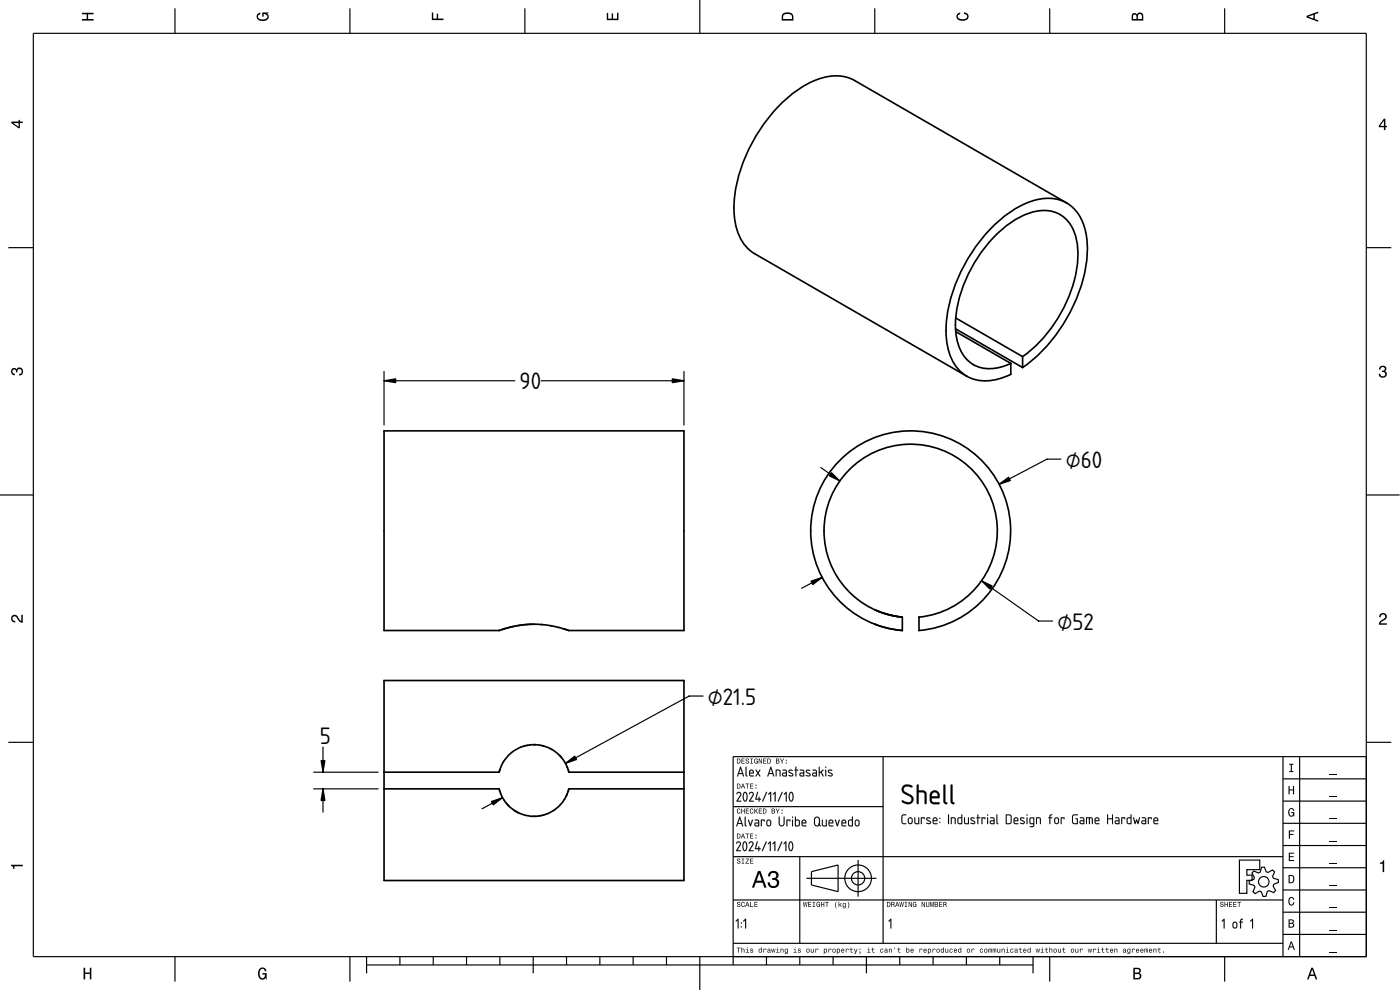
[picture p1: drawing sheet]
<svg xmlns="http://www.w3.org/2000/svg" width="420mm" height="297mm" viewBox="0 0 420 297" stroke-linecap="round" stroke-linejoin="round" font-family="sans-serif">
<defs><g id="words">
<g font-size="6.7">
<text x="155.9" y="116.8">90</text>
<text x="319.8" y="140.4">⌀60</text>
<text x="317.3" y="189">⌀52</text>
<text x="212.4" y="211.5">⌀21.5</text>
<text x="96" y="223.2">5</text>
</g>
</g></defs>
<g fill="none" stroke="#000" stroke-width=".35">
<path d="M10 10h400v277h-400zM52.5 2.5v7.5M105 2.5v7.5M157.5 2.5v7.5M210 0v10M262.5 2.5v7.5M315 2.5v7.5M367.5 2.5v7.5M2.5 74.3h7.5M410 74.3h7.5M0 148.5h10M410 148.5h10"/>
<path d="M2.5 222.7h7.5M265 227v56M385 233.7h25M385 227v60M390 227v60M410 222.7h7.5M410 227h-190v62.5M220 257h165M220 242h45M240 257v26M257.5 258v11M385 253.7h25"/>
<path d="M385 247h25M385 240.4h25M220 270h165M242 263.5h21M243.5 261.5l8-2v8l-8-2zM365 270v13M385 273.7h25M385 267h25M385 260.4h25M52.5 287v7.5M105 287v7.5M110 289.5h200"/>
<path d="M110 287v5M120 287v2.5M130 287v2.5M140 287v2.5M150 287v2.5M160 287v5M170 287v2.5M180 287v2.5M190 287v2.5M200 287v2.5M210 287v10M220 283h165"/>
<path d="M230 287v2.5M240 287v2.5M250 287v2.5M260 287v5M270 287v2.5M280 287v2.5M290 287v2.5M300 287v2.5M310 287v5M315 287v7.5M367.5 287v7.5M385 280.4h25"/>
<circle cx="257.5" cy="263.5" r="4"/>
<circle cx="257.5" cy="263.5" r="2"/>
</g>
<g fill="#000">
<path d="M24.6 3.8h3.5v.5h-1.7v1.4h1.7v.5h-3.5v-.5h1.4v-1.4h-1.4z" fill-rule="evenodd"/>
<path d="M77.3 4.2l.8-.4v.5l-.3 .1a.68 .68 0 0 0-.4 .6 .68 .68 0 0 0 .4 .6 1.68 1.68 0 0 0 2.5-.6 .92 .92 0 0 0-1.2-.8v.8h-.4v-1.3h1.9v.3l-.5 .1 .4 .4a1.19 1.19 0 0 1-.9 1.7 1.9 1.9 0 0 1-2.6-1.2z" fill-rule="evenodd"/>
<path d="M129.6 3.8h.4v1.8h1.1v-1.5h.4v1.5h1.6v.4h-3.5z" fill-rule="evenodd"/>
<path d="M182.1 3.9h.4v1.7h1.1v-1.6h.4v1.6h1.2v-1.8h.4v2.3h-3.5z" fill-rule="evenodd"/>
<path d="M235 4a2.19 2.19 0 0 0-.4 2.2h3.5v-1.2a1.92 1.92 0 0 0-3.1-1zM235.3 4.4l.4-.2a1.44 1.44 0 0 1 2 .8v.7h-2.7l.1-1z" fill-rule="evenodd"/>
<path d="M287.3 4.2l.9-.4v.4l-.3 .1a.66 .66 0 0 0-.5 .6 .66 .66 0 0 0 .4 .6l.5 .2a1.59 1.59 0 0 0 2-.7 .9 .9 0 0 0-1-.8v-.5a1.24 1.24 0 0 1 1.4 1.1 1.24 1.24 0 0 1-1.1 1.4 1.93 1.93 0 0 1-2.6-1.2z" fill-rule="evenodd"/>
<path d="M339.8 4.2l-.2 2h3.5v-1.4a.98 .98 0 0 0-.7-1 .98 .98 0 0 0-1.2 .6 .84 .84 0 0 0-1.4-.2zM340.2 4.5l.3-.1 .4 .1 .2 1.2h-1.1zM341.6 4.4l.5-.2a.57 .57 0 0 1 .6 .7v.8h-1.2z" fill-rule="evenodd"/>
<path d="M392.1 4.7v.6l3.5 1.2v-.4l-1-.4v-1.4l1-.4v-.4zM392.6 5l1.6-.5v1z" fill-rule="evenodd"/>
<path d="M3.4 36.5v.4l2.1 1.6h.5v-1.6h.8v-.4h-.8v-.5h-.4v.5zM4 36.9h1.6v1.1z" fill-rule="evenodd"/>
<path d="M415.3 35.6l-1.5 2.1v.5h1.5v.8h.5v-.8h.5v-.4h-.5v-2.2zM415.3 36.2v1.6h-1.1z" fill-rule="evenodd"/>
<path d="M3.6 110.7a.86 .86 0 0 1 1.4 .1 1.12 1.12 0 0 1 1.5-.4 1.12 1.12 0 0 1 .3 1.6l-.5 .6-.6 .1v-.5a.72 .72 0 0 0 .9-.6 .72 .72 0 0 0-.8-.8 .72 .72 0 0 0-.6 .9h-.4a.62 .62 0 0 0-.4-.8 .62 .62 0 0 0-.8 .5 .62 .62 0 0 0 .5 .7l.4 .1-.1 .4a1.17 1.17 0 0 1-1-.7 1.17 1.17 0 0 1 .2-1.2z" fill-rule="evenodd"/>
<path d="M414.2 110a1.01 1.01 0 0 1 1.5-.2 1.01 1.01 0 0 1-.1 1.6 1.12 1.12 0 0 1 .5 1.5 1.12 1.12 0 0 1-1.6 .4l-.6-.6-.1-.6h.4a.72 .72 0 0 0 .7 .9 .72 .72 0 0 0 .8-.8 .72 .72 0 0 0-1-.6v-.4a.62 .62 0 0 0 .9-.4 .62 .62 0 0 0-.5-.8 .62 .62 0 0 0-.8 .6v.3h-.4z" fill-rule="evenodd"/>
<path d="M3.6 184.8a1.22 1.22 0 0 1 2 .7l.8 .8v-1.9h.4v2.5a2.76 2.76 0 0 1-2-1.8 .69 .69 0 0 0-1.1 .4 .69 .69 0 0 0 .9 .8v.5a1.19 1.19 0 0 1-1.2-.7 1.19 1.19 0 0 1 .2-1.3z" fill-rule="evenodd"/>
<path d="M414.2 184.2a1.18 1.18 0 0 1 1.9 .3 1.18 1.18 0 0 1-.9 1.7l-.9 .8h1.9v.5h-2.4a2.76 2.76 0 0 1 1.8-2.1 .69 .69 0 0 0-.5-1.1 .69 .69 0 0 0-.7 .9h-.5z" fill-rule="evenodd"/>
<path d="M221.2 227.6v1.5h.5a.77 .77 0 0 0 .6-.7 .77 .77 0 0 0-.6-.8zM221.4 227.8a.58 .58 0 0 1 .6 .6 .58 .58 0 0 1-.6 .5zM222.5 227.6v1.5h1v-.2h-.8v-.5h.7v-.2h-.7v-.4h.8v-.2zM223.9 227.7a.6 .6 0 0 0 0 .7 .6 .6 0 0 0 .7 .2 .33 .33 0 0 1-.3 .4 .33 .33 0 0 1-.4-.4h-.2a.54 .54 0 0 0 .6 .6 .54 .54 0 0 0 .5-.7 .54 .54 0 0 0-.7-.3 .28 .28 0 0 1 .1-.5 .28 .28 0 0 1 .4 .4h.2l-.1-.3-.2-.2zM225.2 227.6v.2h.3v1.1h-.3v.2h.8v-.2h-.3v-1.1h.3v-.2zM226.5 227.8a.72 .72 0 0 0-.2 .9 .72 .72 0 0 0 .9 .3l.2 .1v-.8h-.5v.2h.3l-.2 .4a.52 .52 0 0 1-.6-.6 .52 .52 0 0 1 .8-.4l.2 .2-.3-.5zM227.7 227.6v1.5h.2v-1.2l.5 1.2h.3v-1.5h-.2v1.2l-.6-1.2zM229 227.6v1.5h1v-.2h-.8v-.5h.7v-.2h-.7v-.4h.8v-.2zM230.3 227.6v1.5h.5a.77 .77 0 0 0 .6-.7 .77 .77 0 0 0-.6-.8zM230.5 227.8a.58 .58 0 0 1 .6 .6 .58 .58 0 0 1-.6 .5zM232.9 227.6v1.5h.6a.42 .42 0 0 0 .4-.3 .42 .42 0 0 0-.2-.5l.1-.2-.1-.4zM233.1 227.8h.3a.23 .23 0 0 1 .3 .2 .23 .23 0 0 1-.3 .2h-.3zM233.1 228.4h.3a.26 .26 0 0 1 .3 .3 .26 .26 0 0 1-.3 .2h-.3zM234.1 227.6l.5 .9v.6h.2v-.6l.5-.9h-.2l-.4 .7-.4-.7zM235.8 228.8v.3h.3v-.3zM235.8 227.9v.4h.3v-.4z" fill-rule="evenodd"/>
<path d="M221.2 235.1v1.5h.5a.77 .77 0 0 0 .6-.7 .77 .77 0 0 0-.6-.8zM221.4 235.3a.58 .58 0 0 1 .6 .6 .58 .58 0 0 1-.6 .5zM222.9 235.1l-.6 1.5h.2l.2-.4h.6l.1 .4h.2l-.5-1.5zM223 235.3l.2 .7h-.5zM223.7 235.1v.2h.5v1.3h.2v-1.3h.4v-.2zM225.1 235.1v1.5h1v-.2h-.8v-.5h.7v-.2h-.7v-.4h.8v-.2zM226.7 236.3v.3h.3v-.3zM226.7 235.4v.4h.3v-.4z" fill-rule="evenodd"/>
<path d="M386.7 235.8h.3v1.1h1v-1.1h.4v2.5h-.4v-1.1h-1v1.1h-.3z" fill-rule="evenodd"/>
<path d="M386.9 229.2h1.3v.3h-.5v1.9h.5v.3h-1.3v-.3h.5v-1.9h-.5z" fill-rule="evenodd"/>
<path d="M3.3 259.5h3.5v.4h-2.5v.8h-.3a.77 .77 0 0 0-.7-.9z" fill-rule="evenodd"/>
<path d="M221.3 257.7a.6 .6 0 0 0 0 .7 .6 .6 0 0 0 .7 .2 .33 .33 0 0 1-.3 .4 .33 .33 0 0 1-.4-.4h-.2a.54 .54 0 0 0 .6 .6 .54 .54 0 0 0 .5-.7 .54 .54 0 0 0-.7-.3 .28 .28 0 0 1 .1-.5 .28 .28 0 0 1 .4 .4h.2l-.1-.2-.2-.3zM222.6 257.6v.2h.3v1.1h-.3v.2h.8v-.2h-.3v-1.1h.3v-.2zM223.8 257.6v.2h.8l-.9 1.3h1.1v-.2h-.8l.8-1.3zM225.1 257.6v1.5h1v-.2h-.8v-.5h.7v-.2h-.7v-.4h.8v-.2z" fill-rule="evenodd"/>
<path d="M221.2 250.1v1.5h.5a.77 .77 0 0 0 .6-.7 .77 .77 0 0 0-.6-.8zM221.4 250.3a.58 .58 0 0 1 .6 .6 .58 .58 0 0 1-.6 .5zM222.9 250.1l-.6 1.5h.2l.2-.4h.6l.1 .4h.2l-.5-1.5zM223 250.3l.2 .7h-.5zM223.7 250.1v.2h.5v1.3h.2v-1.3h.4v-.2zM225.1 250.1v1.5h1v-.2h-.8v-.5h.7v-.2h-.7v-.4h.8v-.2zM226.7 251.3v.3h.3v-.3zM226.7 250.4v.4h.3v-.4z" fill-rule="evenodd"/>
<path d="M221.3 242.8a.72 .72 0 0 0-.2 .9 .72 .72 0 0 0 1 .3l.1-.5-.4 .4a.56 .56 0 0 1-.5-.6 .56 .56 0 0 1 .6-.5l.3 .3-.3-.5zM222.5 242.6v1.5h.2v-.7h.6v.7h.2v-1.5h-.2v.6h-.6v-.6zM223.8 242.6v1.5h1v-.2h-.8v-.5h.7v-.2h-.7v-.4h.8v-.2zM225.2 242.8a.72 .72 0 0 0-.2 .9 .72 .72 0 0 0 1 .3l.1-.5-.4 .4a.56 .56 0 0 1-.5-.6 .56 .56 0 0 1 .6-.5l.3 .3-.3-.5zM226.4 242.6v1.5h.2l.2-.7 .5 .7h.2l-.6-.9 .6-.6h-.2l-.7 .7v-.7zM227.7 242.6v1.5h1v-.2h-.8v-.5h.7v-.2h-.7v-.4h.8v-.2zM229 242.6v1.5h.5a.77 .77 0 0 0 .6-.7 .77 .77 0 0 0-.6-.8zM229.2 242.8a.58 .58 0 0 1 .6 .6 .58 .58 0 0 1-.6 .5zM231.6 242.6v1.5h.5a.42 .42 0 0 0 .5-.3 .42 .42 0 0 0-.2-.5l.1-.2-.1-.4zM231.8 242.8h.3a.23 .23 0 0 1 .3 .2 .23 .23 0 0 1-.3 .2h-.3zM231.8 243.4h.3a.26 .26 0 0 1 .3 .3 .26 .26 0 0 1-.3 .2h-.3zM232.8 242.6l.5 .9v.6h.2v-.6l.5-.9h-.2l-.4 .7-.4-.7zM234.5 243.8v.3h.3v-.3zM234.5 242.9v.4h.3v-.4z" fill-rule="evenodd"/>
<path d="M386.8 255.8h1.5v.3h-1.2v.8h1.1v.3h-1.1v.8h1.3v.3h-1.6z" fill-rule="evenodd"/>
<path d="M386.8 249.2h1.6v.3h-1.3v.7h1.1v.3h-1.1v1.2h-.3z" fill-rule="evenodd"/>
<path d="M386.9 242.8a.85 .85 0 0 1 .9-.3 .85 .85 0 0 1 .6 .8h-.3l-.4-.5a1.04 1.04 0 0 0-.8 .9 1.04 1.04 0 0 0 .6 1.1l.4-.2 .2-.6h-.6v-.3h.9v1.3l-.2-.3-.5 .3a1.2 1.2 0 0 1-1-1.8z" fill-rule="evenodd"/>
<path d="M221.3 270.7a.6 .6 0 0 0 0 .7 .6 .6 0 0 0 .7 .2 .33 .33 0 0 1-.3 .4 .33 .33 0 0 1-.4-.4h-.2a.54 .54 0 0 0 .6 .6 .54 .54 0 0 0 .5-.7 .54 .54 0 0 0-.7-.3 .28 .28 0 0 1 .1-.5 .28 .28 0 0 1 .4 .4h.2l-.1-.2-.2-.3zM222.6 270.8a.72 .72 0 0 0-.2 .9 .72 .72 0 0 0 1 .3l.1-.4-.4 .3a.56 .56 0 0 1-.5-.5 .56 .56 0 0 1 .6-.6l.3 .3-.3-.5zM224.2 270.6l-.6 1.5h.2l.2-.4h.6l.1 .4h.2l-.5-1.5zM224.3 270.8l.2 .7h-.5zM225.1 270.6v1.5h1v-.2h-.8v-1.3zM226.4 270.6v1.5h1v-.2h-.8v-.5h.7v-.2h-.7v-.4h.8v-.2z" fill-rule="evenodd"/>
<path d="M227.5 261.3l-1.8 5h.6l.6-1.4h1.9l.6 1.4h.7l-1.9-5zM227.9 262l.7 2.2h-1.5zM230.9 261.7l-.4 1.2h.6a.88 .88 0 0 1 .5-1.1 .88 .88 0 0 1 1.1 .4 .88 .88 0 0 1-.3 1.2h-.6v.6a1.03 1.03 0 0 1 1.3 .6 1.03 1.03 0 0 1-.7 1.4 1.03 1.03 0 0 1-1.3-.8l-.1-.4h-.6a1.68 1.68 0 0 0 2.1 1.7 1.68 1.68 0 0 0 .9-2.7l-.4-.2a1.29 1.29 0 0 0 .6-1.5 1.29 1.29 0 0 0-1.5-.8z" fill-rule="evenodd"/>
<path d="M241 270.6l.3 1.5h.2l.2-1.3 .2 1.3h.2l.2-1.5h-.1l-.2 1.3-.2-1.3h-.2l-.2 1.3-.2-1.3zM242.5 270.6v1.5h1v-.2h-.8v-.5h.7v-.2h-.7v-.4h.8v-.2zM243.9 270.6v.2h.3v1.1h-.3v.2h.8v-.2h-.3v-1.1h.3v-.2zM245.2 270.8a.72 .72 0 0 0-.2 .9 .72 .72 0 0 0 .9 .3l.2 .1v-.8h-.5v.2h.3l-.2 .4a.52 .52 0 0 1-.6-.6 .52 .52 0 0 1 .7-.4l.3 .2-.3-.5zM246.4 270.6v1.5h.2v-.7h.6v.7h.2v-1.5h-.2v.6h-.6v-.6zM247.6 270.6v.2h.5v1.3h.2v-1.3h.4v-.2zM250.9 270.6a1.35 1.35 0 0 0 .2 1.9 1.84 1.84 0 0 1 0-1.9zM251.7 270.6v1.5h.2l.2-.6 .3 .6h.2l-.4-.7 .4-.5-.7 .6v-.9zM253 271.1a.55 .55 0 0 0-.1 .8 .55 .55 0 0 0 .8 0 .41 .41 0 0 1-.3 .5 .41 .41 0 0 1-.5-.2 .47 .47 0 0 0 .6 .4 .47 .47 0 0 0 .3-.5v-1.2l-.1 .2-.4-.2zM253.1 271.2l.1-.1a.39 .39 0 0 1 .5 .4 .39 .39 0 0 1-.6 .4zM254.4 270.6a1.85 1.85 0 0 1 0 1.9 1.22 1.22 0 0 0 0-1.9z" fill-rule="evenodd"/>
<path d="M266.2 270.6v1.5h.5a.77 .77 0 0 0 .6-.7 .77 .77 0 0 0-.6-.8zM266.4 270.8a.58 .58 0 0 1 .6 .6 .58 .58 0 0 1-.6 .5zM267.5 270.6v1.5h.2v-.6a.45 .45 0 0 1 .5 .1 .45 .45 0 0 1 .1 .5h.2l-.2-.7a.42 .42 0 0 0 .1-.5 .42 .42 0 0 0-.4-.3zM267.7 270.8h.2a.26 .26 0 0 1 .3 .3 .26 .26 0 0 1-.3 .2h-.2zM269.2 270.6l-.6 1.5h.2l.2-.4h.6l.1 .4h.2l-.5-1.5zM269.3 270.8l.2 .7h-.4zM269.9 270.6l.3 1.5h.2l.2-1.3 .2 1.3h.2l.3-1.5h-.2l-.2 1.3-.2-1.3h-.2l-.2 1.3-.2-1.3zM271.5 270.6v.2h.3v1.1h-.3v.2h.8v-.2h-.3v-1.1h.3v-.2zM272.7 270.6v1.5h.2v-1.2l.5 1.2h.3v-1.5h-.2v1.2l-.6-1.2zM274.1 270.8a.72 .72 0 0 0-.2 .9 .72 .72 0 0 0 .9 .3l.2 .1v-.8h-.5v.2h.3l-.2 .4a.52 .52 0 0 1-.6-.6 .52 .52 0 0 1 .8-.4l.2 .2-.3-.5zM276.6 270.6v1.5h.2v-1.2l.6 1.2h.2v-1.5h-.2v1.2l-.6-1.2zM277.9 270.6v.9a.52 .52 0 0 0 .5 .7 .52 .52 0 0 0 .5-.7v-.9h-.2v1a.33 .33 0 0 1-.3 .4 .33 .33 0 0 1-.3-.4v-1zM279.2 270.6v1.5h.1v-1.4l.3 1.4h.2l.3-1.4v1.4h.1v-1.5h-.2l-.3 1.3-.3-1.3zM280.5 270.6v1.5h.6a.42 .42 0 0 0 .4-.3 .42 .42 0 0 0-.2-.5l.2-.2-.1-.4zM280.7 270.8h.3a.23 .23 0 0 1 .3 .2 .23 .23 0 0 1-.3 .2h-.3zM280.7 271.4h.3a.26 .26 0 0 1 .3 .3 .26 .26 0 0 1-.3 .2h-.3zM281.8 270.6v1.5h1v-.2h-.8v-.5h.7v-.2h-.7v-.4h.8v-.2zM283.1 270.6v1.5h.2v-.6a.45 .45 0 0 1 .5 .1 .45 .45 0 0 1 .1 .5h.2l-.2-.7a.42 .42 0 0 0 .2-.5 .42 .42 0 0 0-.5-.3zM283.3 270.8h.3a.26 .26 0 0 1 .3 .3 .26 .26 0 0 1-.4 .2h-.2z" fill-rule="evenodd"/>
<path d="M366.3 270.7a.6 .6 0 0 0 .1 .7 .6 .6 0 0 0 .6 .2 .33 .33 0 0 1-.3 .4 .33 .33 0 0 1-.4-.4h-.1a.54 .54 0 0 0 .5 .6 .54 .54 0 0 0 .5-.7 .54 .54 0 0 0-.7-.3 .28 .28 0 0 1 .2-.5 .28 .28 0 0 1 .3 .4h.2v-.2l-.3-.3zM367.5 270.6v1.5h.2v-.7h.6v.7h.2v-1.5h-.2v.6h-.6v-.6zM368.8 270.6v1.5h1v-.2h-.8v-.5h.7v-.2h-.7v-.4h.8v-.2zM370.1 270.6v1.5h1v-.2h-.8v-.5h.7v-.2h-.7v-.4h.8v-.2zM371.3 270.6v.2h.5v1.3h.2v-1.3h.4v-.2z" fill-rule="evenodd"/>
<path d="M386.7 262.5v2.5h.8a1.28 1.28 0 0 0 1-1.2 1.28 1.28 0 0 0-1-1.3zM387 262.8a.96 .96 0 0 1 1.1 1 .96 .96 0 0 1-1.1 .9z" fill-rule="evenodd"/>
<path d="M386.7 275.8v2.5h.9a.7 .7 0 0 0 .8-.5 .7 .7 0 0 0-.4-.8l.3-.5a.62 .62 0 0 0-.7-.7zM387 276.1h.6a.38 .38 0 0 1 .4 .4 .38 .38 0 0 1-.5 .4h-.5zM387 277.2h.6a.44 .44 0 0 1 .5 .4 .44 .44 0 0 1-.5 .4h-.6z" fill-rule="evenodd"/>
<path d="M386.9 269.4a.85 .85 0 0 1 .9-.3 .85 .85 0 0 1 .6 .8h-.3l-.4-.5a1.05 1.05 0 0 0-.8 1 1.05 1.05 0 0 0 .7 1l.3-.1 .2-.6h.4a.89 .89 0 0 1-.8 1 .89 .89 0 0 1-1-.7z" fill-rule="evenodd"/>
<path d="M414.1 258.8a.77 .77 0 0 0 1-.7h.3v3.6h-.4v-2.5h-.9z" fill-rule="evenodd"/>
<path d="M25.1 290.4h.5v1.4h1.4v-1.4h.4v3.5h-.4v-1.7h-1.4v1.7h-.5z" fill-rule="evenodd"/>
<path d="M77.8 290.8a1.2 1.2 0 0 1 1.3-.5 1.2 1.2 0 0 1 .9 1.1h-.5l-.1-.3a.68 .68 0 0 0-.6-.4 .68 .68 0 0 0-.7 .3 1.68 1.68 0 0 0 .7 2.5 .92 .92 0 0 0 .7-1.1h-.8v-.4h1.3v1.9h-.2l-.1-.5-.4 .4a1.19 1.19 0 0 1-1.8-.9v-1.6z" fill-rule="evenodd"/>
<path d="M221.1 284.3v.2h.5v1.3h.2v-1.3h.4v-.2zM222.5 284.3v1.5h.2v-.8l.3-.2 .2 .2v.8h.2v-.7a.38 .38 0 0 0-.2-.5 .38 .38 0 0 0-.5 .2v-.5zM223.9 284.7l.3 .2v.8l-.4 .1h1l-.4-.1v-1zM224.2 284.3l.2 .2zM225.3 284.7l-.1 .5 .6 .2a.26 .26 0 0 1-.2 .3 .26 .26 0 0 1-.3-.2h-.2a.42 .42 0 0 0 .6 .4 .42 .42 0 0 0 .1-.7l-.5-.3 .3-.1 .4 .2-.1-.3zM227.8 284.8a.54 .54 0 0 0-.2 .8 .54 .54 0 0 0 .8 0l.2 .2v-1.5h-.2v.5l-.3-.2zM227.9 284.9l.1-.1a.39 .39 0 0 1 .4 .5 .39 .39 0 0 1-.5 .3zM229.1 284.7v1.1h.2l.1-.9 .6 .1a.38 .38 0 0 0-.3-.4 .38 .38 0 0 0-.4 .3zM230.5 284.7l-.2 .3 .6-.2 .1 .3a.42 .42 0 0 0-.7 .2 .42 .42 0 0 0 .3 .6l.7-.2-.2-1zM230.5 285.4a.25 .25 0 0 1 .5 0 .25 .25 0 0 1-.5 0zM231.4 284.7l.3 1.1h.2l.2-1 .2 1h.1l.3-1.1h-.2l-.2 .9-.1-.9h-.2l-.2 .9-.2-.9zM233 284.7l.3 .2v.8l-.4 .1h1l-.4-.1v-1zM233.3 284.3l.2 .2zM234.2 284.7v1.1h.2v-.8l.3-.2 .2 .2 .1 .8h.1v-.7a.38 .38 0 0 0-.2-.5 .38 .38 0 0 0-.5 .2zM235.6 284.8a.55 .55 0 0 0-.1 .8 .55 .55 0 0 0 .8 0 .41 .41 0 0 1-.3 .5 .41 .41 0 0 1-.5-.2 .47 .47 0 0 0 .6 .4 .47 .47 0 0 0 .3-.5v-1.1l-.1 .1-.4-.2zM235.7 284.9l.1-.1a.39 .39 0 0 1 .5 .5 .39 .39 0 0 1-.6 .3zM238.2 284.7l.3 .2v.8l-.4 .1h1l-.4-.1v-1zM238.5 284.3l.2 .2zM239.6 284.7l-.1 .5 .6 .2a.26 .26 0 0 1-.2 .3 .26 .26 0 0 1-.3-.2h-.2a.42 .42 0 0 0 .6 .4 .42 .42 0 0 0 .2-.7l-.6-.3 .3-.1 .4 .2-.1-.3zM242 285.3a.57 .57 0 0 0 1.1 0 .57 .57 0 0 0-1.1 0zM242.3 284.9l.1-.1a.4 .4 0 0 1 .4 .5 .4 .4 0 0 1-.5 .3zM243.3 284.7v.7a.38 .38 0 0 0 .3 .4 .38 .38 0 0 0 .5-.2l.1 .2v-1.1h-.1l-.1 .8-.3 .2-.2-.2v-.8zM244.7 284.7v1.1h.2l.1-.9 .6 .1a.38 .38 0 0 0-.3-.4 .38 .38 0 0 0-.4 .3zM247.2 284.7v1.6h.2l.1-.6a.53 .53 0 0 0 .8-.5 .53 .53 0 0 0-.9-.4zM247.5 284.9l.1-.1a.39 .39 0 0 1 .4 .5 .39 .39 0 0 1-.5 .3zM248.6 284.7v1.1h.2l.1-.9 .6 .1a.38 .38 0 0 0-.3-.4 .38 .38 0 0 0-.4 .3zM249.8 285.3a.57 .57 0 0 0 1.1 0 .57 .57 0 0 0-1.1 0zM250.1 284.9l.1-.1a.4 .4 0 0 1 .4 .5 .4 .4 0 0 1-.5 .3zM251.1 284.7v1.6h.2l.1-.6a.53 .53 0 0 0 .8-.5 .53 .53 0 0 0-.9-.4zM251.4 284.9l.1-.1a.39 .39 0 0 1 .4 .5 .39 .39 0 0 1-.5 .3zM252.6 284.8a.57 .57 0 0 0-.1 .8 .57 .57 0 0 0 .8 0l.1-.1-.6 .2-.2-.4h.8l-.1-.5-.4-.2zM252.7 284.9l.3-.1 .2 .3h-.6zM253.8 284.7v1.1h.2l.1-.9 .6 .1a.38 .38 0 0 0-.3-.4 .38 .38 0 0 0-.4 .3zM255.3 284.4v.3l-.3 .2h.3l.1 .9 .5 .1-.4-.5v-.5h.4v-.2h-.4v-.3zM256.3 284.7l.4 1.2-.4 .4h.4l.6-1.6h-.2l-.3 .9-.3-.9zM258 284.7v.3h.3v-.3zM258 285.5l.1 .4-.2 .4 .4-.5v-.3zM260.4 284.7l.3 .2v.8l-.4 .1h.9l-.4-.1v-1zM260.7 284.3l.2 .2zM261.8 284.4v.3l-.3 .2h.3l.1 .9 .5 .1-.4-.5v-.5h.4v-.2h-.4v-.3zM264.3 284.8a.57 .57 0 0 0-.1 .8 .57 .57 0 0 0 .9 0l-.2-.2a.32 .32 0 0 1-.5 .1 .32 .32 0 0 1 0-.5 .32 .32 0 0 1 .5 0h.2l-.3-.3zM265.6 284.7l-.1 .3 .5-.2 .1 .3a.42 .42 0 0 0-.6 .2 .42 .42 0 0 0 .3 .6l.6-.2-.2-1zM265.6 285.4a.25 .25 0 0 1 .5 0 .25 .25 0 0 1-.5 0zM266.8 284.7v1.1h.2v-.8l.3-.2 .2 .2v.8h.2v-.7a.38 .38 0 0 0-.3-.5 .38 .38 0 0 0-.4 .2zM268.4 284.3l.2 .6zM269.6 284.4v.3l-.3 .2h.3l.1 .9 .6 .1-.5-.5v-.5h.5v-.2h-.5v-.3zM272 284.3v1.5l.2-.2a.5 .5 0 0 0 .7-.4 .5 .5 0 0 0-.7-.4v-.5zM272.2 284.9l.1-.1a.39 .39 0 0 1 .4 .5 .39 .39 0 0 1-.5 .3zM273.4 284.8a.57 .57 0 0 0-.1 .8 .57 .57 0 0 0 .8 0l.1-.1-.6 .2-.2-.4h.8l-.1-.5-.4-.2zM273.5 284.9l.3-.1 .2 .3h-.6zM276 284.7v1.1h.1l.1-.9 .7 .1a.38 .38 0 0 0-.3-.4 .38 .38 0 0 0-.5 .3zM277.3 284.8a.57 .57 0 0 0-.1 .8 .57 .57 0 0 0 .8 0l.1-.1-.6 .2-.2-.4h.8l-.1-.5-.4-.2zM277.4 284.9l.3-.1 .2 .3h-.6zM278.5 284.7v1.6h.2v-.6a.53 .53 0 0 0 .8-.5 .53 .53 0 0 0-.8-.4zM278.7 284.9l.1-.1a.39 .39 0 0 1 .5 .5 .39 .39 0 0 1-.6 .3zM279.9 284.7v1.1h.1l.1-.9 .7 .1a.38 .38 0 0 0-.3-.4 .38 .38 0 0 0-.5 .3zM281 285.3a.6 .6 0 0 0 1.2 0 .6 .6 0 0 0-1.2 0zM281.3 284.9l.1-.1a.4 .4 0 0 1 .4 .5 .4 .4 0 0 1-.5 .3zM282.4 284.8a.54 .54 0 0 0-.1 .8 .54 .54 0 0 0 .8 0l.2 .2v-1.5h-.2v.5l-.3-.2zM282.6 284.9l.1-.1a.39 .39 0 0 1 .4 .5 .39 .39 0 0 1-.5 .3zM283.7 284.7v.7a.38 .38 0 0 0 .2 .4 .38 .38 0 0 0 .5-.2l.2 .2v-1.1h-.2v.8l-.3 .2-.2-.2v-.8zM285.1 284.8a.57 .57 0 0 0-.1 .8 .57 .57 0 0 0 .9 0l-.2-.2a.32 .32 0 0 1-.4 .1 .32 .32 0 0 1 0-.5 .32 .32 0 0 1 .4 0h.2l-.3-.3zM286.4 284.8a.57 .57 0 0 0-.1 .8 .57 .57 0 0 0 .8 0l.1-.1-.6 .2-.1-.4h.7l-.1-.5-.4-.2zM286.5 284.9l.4-.1 .1 .3h-.5zM287.6 284.8a.54 .54 0 0 0-.1 .8 .54 .54 0 0 0 .8 0l.2 .2v-1.5h-.2v.5l-.3-.2zM287.8 284.9l.1-.1a.39 .39 0 0 1 .4 .5 .39 .39 0 0 1-.5 .3zM290.1 285.3a.6 .6 0 0 0 1.2 0 .6 .6 0 0 0-1.2 0zM290.4 284.9l.1-.1a.4 .4 0 0 1 .4 .5 .4 .4 0 0 1-.5 .3zM291.6 284.7v1.1h.2v-.9l.7 .1a.38 .38 0 0 0-.3-.4 .38 .38 0 0 0-.5 .3zM294.2 284.8a.57 .57 0 0 0-.1 .8 .57 .57 0 0 0 .9 0l-.2-.2a.32 .32 0 0 1-.4 .1 .32 .32 0 0 1 0-.5 .32 .32 0 0 1 .4 0h.2l-.3-.3zM295.3 285.3a.6 .6 0 0 0 1.2 0 .6 .6 0 0 0-1.2 0zM295.6 284.9l.1-.1a.4 .4 0 0 1 .5 .5 .4 .4 0 0 1-.6 .3zM296.6 284.7v1.1h.2l.2-1 .1 1h.1l.2-1 .1 1h.2l-.1-1.2zM297.9 284.7v1.1h.2l.2-1 .1 1h.1l.2-1 .1 1h.2l-.1-1.2zM299.3 284.7v.7a.38 .38 0 0 0 .3 .4 .38 .38 0 0 0 .4-.2l.2 .2v-1.1h-.2v.8l-.3 .2-.2-.2v-.8zM300.6 284.7v1.1h.2v-.8l.3-.2 .2 .2v.8h.2v-.7a.38 .38 0 0 0-.3-.5 .38 .38 0 0 0-.4 .2zM302 284.7l.3 .2v.8l-.4 .1h1l-.4-.1v-1zM302.3 284.3l.2 .2zM303.3 284.8a.57 .57 0 0 0-.1 .8 .57 .57 0 0 0 .9 0l-.1-.2a.32 .32 0 0 1-.5 .1 .32 .32 0 0 1 0-.5 .32 .32 0 0 1 .4 0h.2l-.2-.3zM304.6 284.7l-.1 .3 .3-.2a.23 .23 0 0 1 .3 0 .23 .23 0 0 1 0 .3 .42 .42 0 0 0-.6 .2 .42 .42 0 0 0 .3 .6l.7-.2-.2-1zM304.7 285.4a.25 .25 0 0 1 .5 0 .25 .25 0 0 1-.5 0zM306.1 284.4v.3l-.4 .2h.4v.9l.6 .1-.4-.5v-.5h.4v-.2h-.4v-.3zM307.2 284.8a.57 .57 0 0 0-.1 .8 .57 .57 0 0 0 .9 0v-.1l-.5 .2-.2-.4h.7l-.1-.5-.3-.2zM307.4 284.9l.3-.1 .1 .3h-.5zM308.5 284.8a.54 .54 0 0 0-.2 .8 .54 .54 0 0 0 .8 0l.2 .2v-1.5h-.2v.5l-.3-.2zM308.6 284.9l.1-.1a.39 .39 0 0 1 .4 .5 .39 .39 0 0 1-.5 .3zM310.8 284.7l.3 1.1h.2l.2-1 .1 1h.2l.3-1.1h-.2l-.2 .9-.1-.9h-.2l-.2 .9-.2-.9zM312.4 284.7l.3 .2v.8l-.4 .1h1l-.4-.1v-1zM312.7 284.3l.2 .2zM313.9 284.4v.3l-.4 .2h.4v.9l.6 .1-.4-.5v-.5h.4v-.2h-.4v-.3zM314.9 284.3v1.5h.2v-.8l.3-.2 .2 .2v.8h.2v-.7a.38 .38 0 0 0-.2-.5 .38 .38 0 0 0-.5 .2v-.5zM316.2 285.3a.57 .57 0 0 0 1.1 0 .57 .57 0 0 0-1.1 0zM316.4 284.9l.1-.1a.4 .4 0 0 1 .5 .5 .4 .4 0 0 1-.6 .3zM317.5 284.7v.7a.38 .38 0 0 0 .3 .4 .38 .38 0 0 0 .4-.2l.2 .2v-1.1h-.2v.8l-.3 .2-.2-.2v-.8zM319.1 284.4v.3l-.4 .2h.4l.1 .9 .5 .1-.4-.5v-.5h.4v-.2h-.4v-.3zM321.4 285.3a.57 .57 0 0 0 1.1 0 .57 .57 0 0 0-1.1 0zM321.6 284.9l.1-.1a.4 .4 0 0 1 .5 .5 .4 .4 0 0 1-.6 .3zM322.7 284.7v.7a.38 .38 0 0 0 .3 .4 .38 .38 0 0 0 .4-.2l.2 .2v-1.1h-.2v.8l-.3 .2-.2-.2v-.8zM324.1 284.7v1.1h.2l.1-.9 .6 .1a.38 .38 0 0 0-.3-.4 .38 .38 0 0 0-.4 .3zM326.4 284.7l.3 1.1h.2l.2-1 .2 1h.1l.3-1.1h-.2l-.2 .9-.1-.9h-.2l-.2 .9-.2-.9zM328 284.7v1.1h.2l.1-.9 .6 .1a.38 .38 0 0 0-.3-.4 .38 .38 0 0 0-.4 .3zM329.3 284.7l.3 .2v.8l-.4 .1h1l-.4-.1v-1zM329.6 284.3l.2 .2zM330.8 284.4v.3l-.3 .2h.3l.1 .9 .5 .1-.4-.5v-.5h.4v-.2h-.4v-.3zM332.1 284.4v.3l-.3 .2h.3l.1 .9 .5 .1-.4-.5v-.5h.4v-.2h-.4v-.3zM333.2 284.8a.57 .57 0 0 0-.1 .8 .57 .57 0 0 0 .9 0v-.1l-.5 .2-.2-.4h.8l-.2-.5-.3-.2zM333.4 284.9l.3-.1 .2 .3h-.6zM334.4 284.7v1.1h.2v-.8l.3-.2 .2 .2v.8h.2v-.7a.38 .38 0 0 0-.2-.5 .38 .38 0 0 0-.5 .2zM337.2 284.7l-.1 .3 .2-.2a.23 .23 0 0 1 .3 0 .23 .23 0 0 1 .1 .3 .42 .42 0 0 0-.6 .2 .42 .42 0 0 0 .3 .6l.6-.2-.2-1zM337.2 285.4a.25 .25 0 0 1 .5 0 .25 .25 0 0 1-.5 0zM338.4 284.8a.55 .55 0 0 0-.1 .8 .55 .55 0 0 0 .8 0 .41 .41 0 0 1-.3 .5 .41 .41 0 0 1-.5-.2 .47 .47 0 0 0 .6 .4 .47 .47 0 0 0 .3-.5v-1.1l-.1 .1-.4-.2zM338.5 284.9l.1-.1a.39 .39 0 0 1 .5 .5 .39 .39 0 0 1-.6 .3zM339.7 284.7v1.1h.2l.1-.9 .6 .1a.38 .38 0 0 0-.3-.4 .38 .38 0 0 0-.4 .3zM341 284.8a.57 .57 0 0 0 0 .8 .57 .57 0 0 0 .8 0l.1-.1-.6 .2-.2-.4h.8l-.2-.5-.3-.2zM341.2 284.9l.3-.1 .2 .3h-.6zM342.3 284.8a.57 .57 0 0 0 0 .8 .57 .57 0 0 0 .8 0l.1-.1-.6 .2-.2-.4h.8l-.2-.5-.3-.2zM342.5 284.9l.3-.1 .2 .3h-.6zM343.5 284.7v1.1h.1l.2-1 .1 1h.2l.1-1 .1 1h.2l-.1-1.2zM344.9 284.8a.57 .57 0 0 0 0 .8 .57 .57 0 0 0 .8 0l.1-.1-.6 .2-.2-.4h.8l-.2-.5-.3-.2zM345.1 284.9l.3-.1 .2 .3h-.6zM346.2 284.7v1.1h.1l.1-.8 .2-.2 .3 .2v.8h.2v-.7a.38 .38 0 0 0-.3-.5 .38 .38 0 0 0-.5 .2zM347.7 284.4v.3l-.3 .2h.3l.1 .9 .5 .1-.4-.5v-.5h.4v-.2h-.4v-.3zM349.1 285.5v.3h.2v-.3z" fill-rule="evenodd"/>
<path d="M340.1 290.4v3.5h1.3a.98 .98 0 0 0 1.1-.8 .98 .98 0 0 0-.6-1.1 .86 .86 0 0 0 .4-1.1 .86 .86 0 0 0-.9-.5zM340.6 290.8h.7a.53 .53 0 0 1 .6 .5 .53 .53 0 0 1-.6 .5h-.7zM340.6 292.2h.7a.61 .61 0 0 1 .8 .6 .61 .61 0 0 1-.7 .6h-.8z" fill-rule="evenodd"/>
<path d="M387.4 282.5l-1 2.5h.4l.2-.7h1l.3 .7h.3l-.9-2.5zM387.5 282.9l.4 1.1h-.7z" fill-rule="evenodd"/>
<path d="M393.5 290.4l-1.2 3.5h.4l.4-1.1h1.4l.4 1.1h.4l-1.2-3.5zM393.8 290.9l.5 1.5h-1z" fill-rule="evenodd"/>
</g>
<path d="M160.3 159.2h.1M399 239.1h2.1M399 232.4h2.1M399 259.1h2.1M399 252.4h2.1M399 245.7h2.1M399 279.1h2.1M399 272.4h2.1M399 265.7h2.1M399 285.7h2.1" fill="none" stroke="#000" stroke-width=".3"/>
<g fill="none" stroke="#000" stroke-width=".34">
<path d="M372 258.1h6.1v2.8h-3.9v1.7h1.6v1.5h-1.6v3.9h-2.2zM376.3 261.3l1.4 .6 .5-.2 .4-1.5h.9l.5 1.4 .6 .2 1.3-.8 .6 .6-.6 1.4 .3 .5 1.4 .4 .1 .9-1.4 .5-.2 .6 .7 1.3-.6 .6-1.3-.6-.6 .3-.4 1.4-.8 .1-.6-1.4-.5-.2-1.3 .7-.7-.6 .6-1.3-.2-.6-1.5-.4v-.8l1.4-.6 .2-.5-.8-1.3z"/>
<circle cx="379.3" cy="264.6" r="1.57"/>
</g>
<g fill="#000">
<path d="M267.2 275.7l.3 .1-.1 2.8-.2-2.5-.4 .4-.2-.1z"/>
<path d="M221.2 237.8a.74 .74 0 0 1 1-.1 .74 .74 0 0 1 .2 1l-1 1.6h.9l.1 .2h-1.3l1-1.9a.51 .51 0 0 0-.3-.7 .51 .51 0 0 0-.6 .4l-.2-.1zM223.5 237.9l-.3 1.1a.98 .98 0 0 0 .6 1.2l.3-1.2a.95 .95 0 0 0-.6-1.1zM223.3 237.7a.77 .77 0 0 1 .9 .1 .77 .77 0 0 1 .1 .9l.1 .3a1.17 1.17 0 0 1-.9 1.5l-.4-.4-.2-.9zM225 237.8a.74 .74 0 0 1 1-.1 .74 .74 0 0 1 .1 1l-.9 1.6h.9l.1 .2h-1.4l1-1.9a.51 .51 0 0 0-.2-.7 .51 .51 0 0 0-.7 .4l-.1-.1zM227.3 237.6l.2 .1-.5 1.9h.7l.1-.5 .2 .5 .4 .2-.4 .1-.2 .6-.1-.6-1.1-.1zM230 237.6l.2 .2-1.2 2.6-.2 .1zM231.1 237.6l.3 .1-.1 2.8-.2-2.5-.4 .4-.2-.1zM232.5 237.6l.3 .1-.2 2.8-.1-2.5-.4 .4-.2-.1zM234.7 237.6l.2 .2-1.2 2.6-.2 .1zM235.8 237.6l.3 .1-.1 2.8-.2-2.5-.4 .4-.2-.1zM237.3 237.9l-.3 1.1a.98 .98 0 0 0 .6 1.2l.3-1.2a.95 .95 0 0 0-.6-1.1zM237.1 237.7a.77 .77 0 0 1 .9 .1 .77 .77 0 0 1 .1 .9l.1 .3a1.17 1.17 0 0 1-.9 1.5l-.4-.4-.2-.9z"/>
<path d="M221.2 237.8l.8-.2 .4 .4v.6l-1 1.7 1.1 .1-1.5 .1 1.1-1.9a.49 .49 0 0 0-.3-.7 .49 .49 0 0 0-.6 .4l-.2-.1zM221.2 237.8l-.1 .5 .6-.5 .5 .5-1.1 2.2h1.3l-.1-.2h-.9l.9-1.6a.72 .72 0 0 0-.1-.9 .72 .72 0 0 0-1 0zM223.5 237.9l-.3 1.1a.98 .98 0 0 0 .5 1.2l.3-1.5-.2-.7zM223.5 237.9a1.39 1.39 0 0 1 .5 1.8l-.2 .5h-.3l-.3-1.2zM223.3 237.7l.3-.1 .5 .2 .2 1.6a.74 .74 0 0 1-.2 .9 .74 .74 0 0 1-.9 0l-.3-1.2zM223.3 237.7l-.4 1.4a1.15 1.15 0 0 0 .9 1.4l.4-.4 .1-1.1a1.12 1.12 0 0 0-.8-1.4zM225 237.8l.7-.2 .5 .4v.6l-1 1.7 1.1 .1-1.5 .1 1-1.9a.49 .49 0 0 0-.2-.7 .49 .49 0 0 0-.7 .4l-.2-.1zM225 237.8l-.2 .5 .7-.5 .5 .5-1.2 2.2h1.4l-.1-.2h-1l1-1.6a.72 .72 0 0 0-.1-.9 .72 .72 0 0 0-1 0zM227.3 237.6l.2 .1-.5 1.9h.7l.1-.6 .2 .6 .4 .2-.4 .1-.2 .6-.1-.6-1.1-.1zM227.3 237.6l-.6 2.2 1 .1 .1 .6 .1-.6 .5-.1-.5-.1v-.6h-.2v.6h-.8l.6-2zM230 237.6l.2 .2-1.1 2.6-.3 .1zM230 237.6l-1.2 2.9 .2-.1 1.2-2.6zM231.1 237.6l.3 .1-.1 2.8-.2-.1 .1-2.3-.4 .3-.3-.1zM231.1 237.6l-.5 .7 .1 .1 .5-.4 .1 2.5 .1-2.8zM232.5 237.6l.3 .1-.2 2.8-.1-.1v-2.3l-.4 .3-.2-.1zM232.5 237.6l-.6 .7 .2 .1 .4-.4 .1 2.5 .2-2.8zM234.6 237.6l.3 .2-1.2 2.6-.2 .1zM234.7 237.6l-1.2 2.9 .2-.1 1.2-2.6zM235.8 237.6l.3 .1-.1 2.8-.2-.1v-2.3l-.4 .3-.2-.1zM235.8 237.6l-.6 .7 .2 .1 .4-.4 .2 2.5 .1-2.8zM237.3 237.9l-.3 1.1a.98 .98 0 0 0 .5 1.2l.3-1.5-.2-.7zM237.3 237.9a1.39 1.39 0 0 1 .5 1.8l-.2 .5h-.3l-.3-1.2zM237.1 237.7l.3-.1 .5 .2 .2 1.6a.74 .74 0 0 1-.2 .9 .74 .74 0 0 1-.9 0l-.3-1.2zM237.1 237.7l-.4 1.4a1.15 1.15 0 0 0 .9 1.4l.4-.4 .1-1.1a1.12 1.12 0 0 0-.8-1.4z"/>
<path d="M222.2 230l.2 .1 .9 2.7-.2 .2-.3-.8h-1.1l-.2 .8-.3-.2zM222.2 230.1l-1 2.7 .3 .1 .2-.7h1.1l.3 .8 .1-.2zM222.2 230.6l-.4 1.4h.9zM222.2 230.6l.5 1.4h-.9zM223.8 230.1l.3 .1v2.3l.3 .3-.2 .2-.5-.5zM223.8 230.1v2.4l.4 .5-.2-2.8zM225.2 231.4l-.1 .4h.9l-.3-.5zM225.2 231.4l.5-.2 .3 .6h-.9zM225 231.1a.74 .74 0 0 1 1.1 0 .74 .74 0 0 1 0 1h-1l.1 .5 1.1 .2-.9 .2a1.19 1.19 0 0 1-.4-1.9zM225.1 231.1l-.3 .5 .2 1.2 1.2 .1v-.2h-1l-.1-.4v-.2l1.1-.1-.1-.9-.6-.2zM226.8 230.9l.2 .1 .5 .7 .4-.7 .3-.1-.6 1 .6 1.1-.3-.1-.4-.7-.5 .7-.2 .1 .5-1.1zM226.8 231l.5 .9-.5 1 .7-.7 .7 .7-.6-1 .5-.9-.6 .7zM231.2 230l.3 .1 .9 2.7-.2 .2-.3-.8h-1.1l-.3 .8-.2-.2zM231.3 230.1l-1 2.7 .3 .1 .2-.7h1.1l.3 .8 .1-.2zM231.3 230.6l-.4 1.4h.9zM231.3 230.6l.5 1.4h-.9zM232.8 230.9l1.3 .2 .1 1.8-.2-.1-.1-1.5-.8-.1v1.6l-.3 .1zM232.8 231v1.9l.2-.1v-1.6l.9 .1 .1 1.5 .2 .1a2.09 2.09 0 0 0-.2-1.9zM235.1 232.2l.1 .4 .7 .1v-.6zM235 232.2l.9-.1v.6l-.8-.1zM234.9 230.9h.9l.4 .4v1.6l-.9 .1a.61 .61 0 0 1-.6-.6 .61 .61 0 0 1 .6-.6h.6l-.1-.4-.9-.2zM234.9 231v.1l1 .3v.4h-.6a.57 .57 0 0 0-.6 .6 .57 .57 0 0 0 .6 .6l.8-.1 .1-1.4-.4-.6zM236.7 231h.9l.3 .1-.1 .3a.52 .52 0 0 0-.8 .1l.8 .5a.55 .55 0 0 1 .2 .7 .55 .55 0 0 1-.7 .3l-.7-.2v-.2l1 .1 .2-.3-1.1-.6zM236.8 231.1v.7l1 .6-.2 .3-.9-.1v.2l1.2 .1 .2-.5-.2-.3-1-.5a.43 .43 0 0 1 .3-.4 .43 .43 0 0 1 .5 .1h.2l-.1-.2zM238.7 230.1l.3 .1v.7l.6 .2-.6 .1-.2 1.8-.1-1.8-.3-.1 .3-.2zM238.8 230.1l-.1 .8-.3 .2 .3 .1 .1 1.8 .2-1.8 .6-.1-.6-.2v-.7zM240.3 232.2l.1 .4 .7 .1v-.6zM240.2 232.2l.9-.1v.6l-.8-.1zM240.1 230.9h.9l.4 .4v1.6l-.9 .1a.61 .61 0 0 1-.6-.6 .61 .61 0 0 1 .6-.6h.6l-.1-.4-.9-.2zM240.1 231v.1l1 .3v.4h-.6a.57 .57 0 0 0-.6 .6 .57 .57 0 0 0 .6 .6l.8-.1 .1-1.4-.4-.6zM241.9 231h.9l.3 .1-.1 .3a.52 .52 0 0 0-.8 .1l.8 .5a.55 .55 0 0 1 .2 .7 .55 .55 0 0 1-.7 .3l-.7-.2v-.2l1 .1 .2-.3-1.1-.6zM242 231.1v.7l1 .6-.2 .3-.9-.1v.2l1.2 .1 .2-.5-.2-.3-1-.5a.43 .43 0 0 1 .3-.4 .43 .43 0 0 1 .5 .1h.2l-.1-.2zM244.1 232.2l.1 .4 .7 .1v-.6zM244 232.2l.9-.1v.6l-.8-.1zM243.9 230.9h.9l.4 .4v1.6l-.9 .1a.61 .61 0 0 1-.6-.6 .61 .61 0 0 1 .6-.6h.6l-.1-.4-.9-.2zM243.9 231v.1l1 .3v.4h-.6a.57 .57 0 0 0-.6 .6 .57 .57 0 0 0 .6 .6l.8-.1 .1-1.4-.4-.6zM245.7 230.1l.3 .1v1.5l1.2-.8-.6 .7 .6 1.4-.3-.1-.6-1.1-.3 .2v.9h-.3zM245.8 230.1v2.8l.2-.1v-.8l.3-.3 .6 1.2h.2l-.6-1.3 .6-.6-1.1 .7v-1.5zM247.7 230.9l.3 .2-.2 1.9-.1-.2zM247.7 231l.1 1.9 .1-1.8zM247.6 230.2a.25 .25 0 0 1 .5 0 .25 .25 0 0 1-.5 0zM247.7 230.1v.3h.2v-.3zM248.6 231h.1a.7 .7 0 0 1 1.1 .3l-.2 .1a.52 .52 0 0 0-.8 .1l.8 .5a.55 .55 0 0 1 .3 .7 .55 .55 0 0 1-.8 .3l-.6-.2v-.2l1 .1 .1-.3-1-.6zM248.6 231.1v.7l1.1 .6-.2 .3-.9-.1-.1 .2 1.2 .1 .2-.5-.1-.3-1-.5a.43 .43 0 0 1 .3-.4 .43 .43 0 0 1 .4 .1h.2v-.2z"/>
<path d="M222.2 230.1h.2l.9 2.7-.2 .2-.3-.8h-1.1l-.3 .8-.2-.2zM222.2 230.6l-.4 1.4h.9zM223.8 230.1l.2 .1v2.3l.3 .3-.1 .2-.4-.5zM225.2 231.4l-.1 .4h.9l-.3-.6zM225 231.1a.74 .74 0 0 1 1 0 .74 .74 0 0 1 .1 1h-1l.1 .6 1.1 .1-.9 .2a1.17 1.17 0 0 1-.4-1.9zM226.8 230.9l.7 .8 .7-.7-.6 .9 .6 1-.7-.7-.7 .7 .5-1zM231.3 230.1h.2l.8 2.7-.1 .2-.3-.8h-1.1l-.3 .8-.2-.2zM231.3 230.6l-.4 1.4h.9zM232.8 230.9a.99 .99 0 0 1 1.2 .1 .99 .99 0 0 1 .3 1.2l-.2 .8-.1-1.6-.9-.2v1.6l-.3 .1zM235.1 232.2l.1 .5h.7v-.6zM234.9 230.9h.9l.4 .6-.1 1.4-.8 .1a.59 .59 0 0 1-.6-.6 .59 .59 0 0 1 .6-.6h.6v-.4l-1-.2zM236.8 231.1a.7 .7 0 0 1 1.1 .2h-.1a.45 .45 0 0 0-.5-.1 .45 .45 0 0 0-.4 .3l.9 .5a.6 .6 0 0 1 .1 .8 .6 .6 0 0 1-.9 .1l-.4-.1 .2-.3a.52 .52 0 0 0 .6 .3 .52 .52 0 0 0 .4-.5l-1-.5zM238.7 230.1l.3 .1v.7l.6 .2-.6 .1-.2 1.8-.1-1.8-.3-.1 .3-.2zM240.3 232.2l.1 .5h.7v-.6zM240.1 230.9h.9l.4 .6-.1 1.4-.8 .1a.59 .59 0 0 1-.6-.6 .59 .59 0 0 1 .6-.6h.6v-.4l-1-.2zM242 231.1a.7 .7 0 0 1 1.1 .2h-.1a.45 .45 0 0 0-.5-.1 .45 .45 0 0 0-.4 .3l.9 .5a.6 .6 0 0 1 .1 .8 .6 .6 0 0 1-.9 .1l-.4-.1 .2-.3a.52 .52 0 0 0 .6 .3 .52 .52 0 0 0 .4-.5l-1-.5zM244.1 232.2l.1 .5h.7v-.6zM243.9 230.9h.9l.4 .6-.1 1.4-.8 .1a.59 .59 0 0 1-.6-.6 .59 .59 0 0 1 .6-.6h.6v-.4l-1-.2zM245.7 230.1l.3 .1v1.5l1.2-.7-.6 .6 .5 1.3h-.2l-.6-1.1-.3 .2v.9h-.3zM247.7 230.9l.3 .2-.2 1.9zM247.7 230.2a.19 .19 0 0 1 .3 0 .19 .19 0 0 1-.3 0zM248.6 231.1a.7 .7 0 0 1 1.1 .2h-.1a.45 .45 0 0 0-.5-.1 .45 .45 0 0 0-.3 .3l.8 .5a.6 .6 0 0 1 .2 .8 .6 .6 0 0 1-.9 .1l-.4-.1 .2-.3a.52 .52 0 0 0 .5 .3 .52 .52 0 0 0 .4-.5l-1-.5z"/>
<path d="M271 235.8a2.28 2.28 0 0 1 2.6-.2 .32 .32 0 0 1 .3 .4 .32 .32 0 0 1-.5 .3 1.36 1.36 0 0 0-2.2 .6l.6 .8 1.4 .7a1.49 1.49 0 0 1 .5 2.5 2.37 2.37 0 0 1-3.1-.5l.1-.3h.3a2.51 2.51 0 0 0 2.1 .5 .92 .92 0 0 0-.1-1.6l-1.6-.8a1.5 1.5 0 0 1-.4-2.4zM271.1 235.9a1.47 1.47 0 0 0 .3 2.3l1.6 .8a.96 .96 0 0 1 .5 1.2 .96 .96 0 0 1-1.3 .5l-1.3-.5-.2 .2 .1 .3a3.1 3.1 0 0 0 2.4 .5 1.44 1.44 0 0 0 .9-1.4 1.44 1.44 0 0 0-.9-1.3l-1.4-.8a.9 .9 0 0 1-.4-1.4h-.1a1.68 1.68 0 0 1 1.9-.2l.4 .1 .2-.2a2.25 2.25 0 0 0-2.7-.1zM275.2 235.4l.5 .1v1.6a2.19 2.19 0 0 1 2.1 .4l.3 .8v2.7l-.3 .3-.3-.3v-2.6a.56 .56 0 0 0-.7-.7h-1.1v3.2l-.1 .4h-.4l-.1-5.6zM275.3 235.4v5.8h.3l.1-.3v-3.2h1.1a.64 .64 0 0 1 .7 .7v2.6l.3 .2 .2-.2v-2.7l-.3-.8a2.11 2.11 0 0 0-2-.3l-.1-1.7zM279.8 238.1l-.2 .8h1.8a.89 .89 0 0 0-.4-1 .89 .89 0 0 0-1.1 .2zM279.8 238l.5-.3 .8 .1 .3 .5 .1 .7h-1.9zM279.5 237.5h.1a1.53 1.53 0 0 1 1.9-.1 1.53 1.53 0 0 1 .5 1.8l-.3 .3h-2.1l.1 .8 .3 .3 1.7 .1 .3 .3-.3 .3h-1.5a1.54 1.54 0 0 1-1.2-2.1v-.9zM279.6 237.5a3.7 3.7 0 0 0-.2 3.4l.8 .3h1.5l.3-.2-.3-.2h-1.5a.89 .89 0 0 1-.6-1.4h2.3v-1.2l-.3-.6a1.49 1.49 0 0 0-2-.1zM283.1 235.5l.3-.2 .3 .2 .1 5 .5 .3a.54 .54 0 0 1-.5 .6 .54 .54 0 0 1-.6-.6zM283.2 235.5v2.5a4.9 4.9 0 0 0 .2 3l.6 .2 .3-.2-.6-.5v-4.8l-.1-.2zM285.3 235.5l.3-.2 .3 .2v5l.6 .3a.55 .55 0 0 1-.6 .6 .55 .55 0 0 1-.5-.6zM285.4 235.5l-.1 2.5a4.9 4.9 0 0 0 .3 3l.6 .2 .2-.2-.5-.5-.1-4.8-.1-.2z"/>
<path d="M271 235.8a2.25 2.25 0 0 1 2.8 .2l-.4 .2a1.4 1.4 0 0 0-2.2 .7l.6 .8a3.6 3.6 0 0 1 2.2 1.5 1.63 1.63 0 0 1-.5 1.9 1.63 1.63 0 0 1-2 0l-.8-.5-.1-.3 .4-.1a1.55 1.55 0 0 0 2.5-.1v-.6l-.3-.4-1.8-.9a1.46 1.46 0 0 1-.4-2.4zM275.3 235.4l.4 .1v1.6a2.15 2.15 0 0 1 2.1 .4l.3 .8v2.7l-.3 .3-.3-.3v-2.6a.6 .6 0 0 0-.7-.7h-1.1v3.2l-.1 .3h-.3zM279.8 238.1l-.2 .8h1.8a.92 .92 0 0 0-.4-1.1 .92 .92 0 0 0-1.2 .3zM279.6 237.5a1.55 1.55 0 0 1 1.9 0 1.55 1.55 0 0 1 .5 1.9l-2.4 .1v.5a.59 .59 0 0 0 .6 .7h1.5l.3 .3-.3 .3h-1.5a1.51 1.51 0 0 1-1.1-2.1v-.9zM283.2 235.5h.5v4.8l.1 .4 .5 .3a.78 .78 0 0 1-1 0 .78 .78 0 0 1-.2-1zM285.3 235.5h.5l.1 4.8 .1 .4 .5 .3a.78 .78 0 0 1-1.1 0 .78 .78 0 0 1-.1-1z"/>
<path d="M221.1 252.6a.74 .74 0 0 1 1 0 .74 .74 0 0 1 .2 1l-1 1.5h.9l.1 .2h-1.3l1-1.8a.51 .51 0 0 0-.3-.8 .51 .51 0 0 0-.6 .5l-.2-.2zM223.4 252.7l-.3 1.2a.98 .98 0 0 0 .6 1.2l.3-1.2a.95 .95 0 0 0-.6-1.2zM223.2 252.5a.77 .77 0 0 1 .9 .2 .77 .77 0 0 1 .1 .8l.1 .4a1.17 1.17 0 0 1-.9 1.5l-.4-.5-.2-.8zM224.9 252.6a.74 .74 0 0 1 1 0 .74 .74 0 0 1 .1 1l-.9 1.5h.9l.1 .2h-1.4l1-1.8a.51 .51 0 0 0-.2-.8 .51 .51 0 0 0-.7 .5l-.1-.2zM227.2 252.4l.2 .2-.5 1.9h.7l.1-.6 .2 .6 .4 .2-.4 .1-.2 .6-.1-.6-1.1-.1zM229.9 252.5l.2 .2-1.2 2.6h-.2zM231 252.5l.3 .1-.1 2.8-.2-2.5-.3 .4-.2-.1zM232.4 252.5l.3 .1-.1 2.8-.2-2.5-.4 .4-.2-.1zM234.6 252.5l.2 .2-1.2 2.6h-.2zM235.7 252.5l.3 .1-.1 2.8-.2-2.5-.4 .4-.2-.1zM237.2 252.7l-.3 1.2a.98 .98 0 0 0 .6 1.2l.3-1.2a.95 .95 0 0 0-.6-1.2zM237 252.5a.77 .77 0 0 1 .9 .2 .77 .77 0 0 1 .1 .8l.1 .4a1.17 1.17 0 0 1-.9 1.5l-.4-.5-.2-.8z"/>
<path d="M221.1 252.6l.8-.2 .4 .4v.6l-1 1.7 1.1 .2-1.5 .1 1.1-1.9a.49 .49 0 0 0-.3-.8 .49 .49 0 0 0-.6 .5l-.2-.2zM221.1 252.7l-.1 .4 .6-.4 .5 .5-1.1 2.1h1.3l-.1-.2h-.9l.9-1.5a.72 .72 0 0 0-.1-1 .72 .72 0 0 0-1 .1zM223.4 252.8l-.3 1.1a.98 .98 0 0 0 .5 1.1l.4-1.4-.3-.8zM223.4 252.7a1.39 1.39 0 0 1 .5 1.8l-.2 .6h-.3l-.3-1.2zM223.2 252.5l.3-.1 .5 .2 .2 1.7a.74 .74 0 0 1-.2 .9 .74 .74 0 0 1-.9 0l-.3-1.3zM223.2 252.6l-.4 1.3a1.15 1.15 0 0 0 .9 1.4l.4-.4 .1-1a1.12 1.12 0 0 0-.8-1.4zM224.9 252.6l.7-.2 .5 .4v.6l-1 1.7 1.1 .2-1.5 .1 1-1.9a.49 .49 0 0 0-.2-.8 .49 .49 0 0 0-.7 .5l-.2-.2zM224.9 252.7l-.2 .4 .7-.4 .5 .5-1.2 2.1h1.4l-.1-.2h-1l1-1.5a.72 .72 0 0 0-.1-1 .72 .72 0 0 0-1 .1zM227.2 252.4l.2 .2-.5 1.9h.7l.1-.6 .2 .6 .4 .2-.4 .1-.2 .6-.1-.6-1.1-.1zM227.2 252.5l-.6 2.2 1 .1 .1 .6 .1-.6 .5-.1-.5-.2v-.5h-.2v.5h-.8l.6-1.9zM229.9 252.4l.2 .3-1.1 2.6-.3 .1zM229.9 252.5l-1.2 2.8h.2l1.2-2.6zM231 252.5l.4 .1-.2 2.8-.2-.2 .1-2.3-.4 .4-.3-.1zM231 252.5l-.5 .7 .1 .1 .5-.4 .1 2.5 .1-2.8zM232.4 252.5l.3 .1-.1 2.8-.2-.2v-2.3l-.4 .4-.2-.1zM232.4 252.5l-.6 .7 .2 .1 .4-.4 .2 2.5 .1-2.8zM234.6 252.4l.2 .3-1.2 2.6-.2 .1zM234.6 252.5l-1.2 2.8h.2l1.2-2.6zM235.7 252.5l.3 .1-.1 2.8-.2-.2v-2.3l-.4 .4-.2-.1zM235.7 252.5l-.5 .7 .1 .1 .4-.4 .2 2.5 .1-2.8zM237.2 252.8l-.3 1.1a.98 .98 0 0 0 .5 1.1l.4-1.4-.3-.8zM237.2 252.7a1.39 1.39 0 0 1 .5 1.8l-.2 .6h-.3l-.3-1.2zM237 252.5l.3-.1 .5 .2 .2 1.7a.74 .74 0 0 1-.2 .9 .74 .74 0 0 1-.9 0l-.3-1.3zM237 252.6l-.4 1.3a1.15 1.15 0 0 0 .9 1.4l.4-.4 .2-1a1.12 1.12 0 0 0-.9-1.4z"/>
<path d="M221.9 245l.3 .1 .8 2.6-.1 .3-.4-.8h-1l-.3 .8-.3-.2zM221.9 245.1l-.9 2.7 .2 .1 .2-.7h1.2l.3 .8 .1-.2zM222 245.6l-.5 1.3h.9zM222 245.5l.5 1.5h-1zM223.5 245l.3 .2v2.3l.3 .3-.2 .2-.4-.5zM223.6 245.1l-.1 2.4 .4 .4-.1-2.7zM224.5 245.9l.3 .1 .4 1.4 .5-1.4h.3l-.8 2zM224.5 246l.7 1.9 .7-1.9h-.2l-.5 1.4-.4-1.4zM226.7 247.2l.1 .4 .7 .1v-.6zM226.7 247.1l.9-.1v.7l-.9-.1zM226.5 245.9h.9l.4 .4v1.6l-.9 .1a.61 .61 0 0 1-.6-.6 .61 .61 0 0 1 .6-.6h.6v-.4l-1-.2zM226.6 245.9v.2l.9 .2 .1 .5h-.7a.57 .57 0 0 0-.5 .6 .57 .57 0 0 0 .5 .5h.9v-1.4l-.4-.6zM228.4 245.9l1.1 .1-.1 .5-.2-.3h-.6v1.6l-.1 .2zM228.4 245.9l.1 2 .1-1.7h.7l.1 .3 .1-.5zM230.4 246.3l-.1 .9 .2 .4a.45 .45 0 0 0 .6-.4l-.1-.9zM230.4 246.3l.3-.2 .4 .3 .1 .8-.2 .4a.46 .46 0 0 1-.5 0 .46 .46 0 0 1-.3-.4zM230.2 246h.1a.73 .73 0 0 1 .7-.1 .73 .73 0 0 1 .5 .7l-.1 1-.5 .3h-.6l-.3-.7v-.8zM230.3 246.1l-.3 .3v.8a.71 .71 0 0 0 .7 .7 .71 .71 0 0 0 .7-.7l-.2-1.1-.5-.2zM233.7 245l.3 .2v1.8l.2 .5a.58 .58 0 0 0 .6 .1 .58 .58 0 0 0 .4-.6v-1.8l.1-.2 .2 2-.3 .7a.88 .88 0 0 1-1 .2 .88 .88 0 0 1-.5-.8zM233.7 245.1v2l.3 .6a.89 .89 0 0 0 1 .1 .89 .89 0 0 0 .4-.8l-.1-2-.3 2.5a.6 .6 0 0 1-.7 .2 .6 .6 0 0 1-.3-.7v-1.8zM236 245.9l1.2 .1-.1 .5-.2-.3h-.6v1.6l-.1 .2zM236.1 245.9l.1 2 .1-1.7h.6l.2 .3 .1-.5zM237.7 245.9l.3 .1-.2 2-.1-.2zM237.7 245.9l.1 2 .2-1.9zM237.7 245.2a.21 .21 0 0 1 .4 0 .21 .21 0 0 1-.4 0zM237.8 245.1v.3h.1v-.3zM238.9 246.2v1.5l.7-.1 .1-1.2zM238.8 246.2h.6a.97 .97 0 0 1 .3 1.3l-.9 .2zM238.6 245l.3 .1v.8h.8l.3 .4v1.3l-.2 .3-1.2-.1zM238.6 245.1v2.7l1.1 .1 .3-.5v-1.1l-.3-.4h-.9v-.8zM240.9 246.4l-.1 .4h.9l-.2-.6zM240.9 246.3l.6-.1 .3 .6h-1zM240.8 246.1a.74 .74 0 0 1 1 0 .74 .74 0 0 1 .1 1h-1.1l.2 .5 1 .2-.9 .2a1.19 1.19 0 0 1-.3-1.9zM240.8 246.1l-.2 .5 .1 1.2 1.3 .1v-.2h-1l-.2-.4v-.3h1.2l-.2-.9-.5-.2zM244.8 245.4l-.2 .5v1.3l.3 .4h.5l.3-.2-.2-.3 .3 .1-.1-1.5-.4-.4zM244.8 245.4a.6 .6 0 0 1 .7-.1 .6 .6 0 0 1 .3 .6v1.3h-.3l.2 .2a.62 .62 0 0 1-.7 .3 .62 .62 0 0 1-.4-.6v-1.4zM244.5 245.4a.91 .91 0 0 1 .9-.4 .91 .91 0 0 1 .7 .8l-.1 1.6 .4 .5-.5-.2-.4 .2-.5 .1-.7-.7zM244.5 245.4l-.2 1.7a.87 .87 0 0 0 .6 .8 .87 .87 0 0 0 1-.3l.4 .3-.3-.5 .1-1.6-.3-.5a.94 .94 0 0 0-1.3 .1zM246.7 245.9l.3 .2v1.4l.8 .2v-1.6l.3-.2v2l-1 .1-.4-.3zM246.7 246v.1a1.64 1.64 0 0 0 .4 1.8h1v-1.8h-.2v1.6h-.7l-.3-.2v-1.4zM249 246.4l-.1 .4h.9l-.2-.6zM249 246.3l.6-.1 .2 .6h-.9zM248.9 246.1a.74 .74 0 0 1 1 0 .74 .74 0 0 1 .1 1h-1.1l.2 .5 1 .2-.9 .2a1.19 1.19 0 0 1-.3-1.9zM248.9 246.1l-.3 .5 .2 1.2 1.2 .1v-.2h-1l-.1-.4v-.3h1.1l-.1-.9-.5-.2zM250.6 245.9l.3 .1 .4 1.4 .4-1.4h.4l-.8 2zM250.6 246l.7 1.9 .7-1.9h-.2l-.5 1.4-.5-1.4zM252.9 246.4l-.1 .4h.9l-.3-.6zM252.9 246.3l.6-.1 .2 .6h-.9zM252.7 246.1a.75 .75 0 0 1 1.1 0 .75 .75 0 0 1 0 1h-1l.1 .5 1.1 .2-.9 .2a1.19 1.19 0 0 1-.4-1.9zM252.8 246.1l-.3 .5 .2 1.2 1.2 .1v-.2h-1l-.1-.4v-.3h1.1l-.1-.9-.6-.2zM254.9 246.2l-.1 .2a.79 .79 0 0 0 .6 1.2l.3 .1v-1.5zM254.9 246.2h.8v1.5h-.5a.89 .89 0 0 1-.3-1.5zM254.6 246.1l1.1-.2v-.7l.2-.2v2.9l-1 .1-.3-.3zM254.7 246.1l-.1 1.6 .4 .2h.9v-2.8l-.2 .1v.7zM256.9 246.3l-.1 .9 .2 .4a.45 .45 0 0 0 .7-.4l-.2-.9zM256.9 246.3l.3-.2 .4 .3 .1 .8-.2 .4a.46 .46 0 0 1-.5 0 .46 .46 0 0 1-.2-.4zM256.8 246a.73 .73 0 0 1 .7-.1 .73 .73 0 0 1 .5 .7l-.1 1-.5 .3h-.5l-.4-.7v-.8zM256.8 246.1l-.2 .3-.1 .8a.71 .71 0 0 0 .7 .7 .71 .71 0 0 0 .7-.7l-.2-1.1-.5-.2z"/>
<path d="M221.9 245l.2 .1 .9 2.6-.1 .3-.4-.8h-1l-.3 .7-.2-.1zM222 245.6l-.5 1.3h.9zM223.5 245.1l.3 .1v2.3l.3 .3-.2 .2-.4-.5zM224.5 245.9l.3 .1 .4 1.4 .5-1.4h.3l-.8 2zM226.7 247.2l.1 .4 .7 .1v-.6zM226.6 245.9h.8l.4 .6v1.4l-.9 .1a.59 .59 0 0 1-.5-.6 .59 .59 0 0 1 .5-.6h.6v-.5l-.9-.2zM228.4 245.9l1.1 .1-.1 .5-.2-.3h-.6l-.1 1.8zM230.4 246.3l-.1 .9a.46 .46 0 0 0 .4 .5 .46 .46 0 0 0 .5-.5l-.2-.9zM230.3 246a.73 .73 0 0 1 1.1 .6v.6a.73 .73 0 0 1-.7 .7 .73 .73 0 0 1-.7-.7v-.8zM233.7 245l.3 .2v1.8a.6 .6 0 0 0 .6 .7 .6 .6 0 0 0 .6-.7l.1-2 .2 2a.89 .89 0 0 1-.9 1 .89 .89 0 0 1-.9-.9zM236.1 245.9l1.1 .1-.1 .5-.2-.3h-.6l-.1 1.8zM237.7 245.9l.3 .1-.2 2zM237.7 245.2a.2 .2 0 0 1 .4 0 .2 .2 0 0 1-.4 0zM238.9 246.2v1.5h.5a1.04 1.04 0 0 0 .3-1.4zM238.6 245l.3 .1v.8h.8l.3 .4v1.1l-.2 .5-1.2-.1zM240.9 246.4l-.1 .4h.9l-.2-.6zM240.8 246.1a.74 .74 0 0 1 1 0 .74 .74 0 0 1 .1 1h-1.1l.2 .5 1 .2-.9 .2a1.17 1.17 0 0 1-.3-1.9zM244.8 245.4l-.2 .3v1.4a.6 .6 0 0 0 .4 .5 .6 .6 0 0 0 .7-.2l-.2-.3 .3 .1a1.77 1.77 0 0 0-.3-1.8zM244.7 245.2a.89 .89 0 0 1 1.4 .6l-.1 1.6 .3 .5-.4-.2a.89 .89 0 0 1-1 .2 .89 .89 0 0 1-.6-.8v-1.4zM246.7 245.9l.2 .2 .1 1.4 .2 .2h.6v-1.6l.2-.2 .1 .2v1.8l-.9 .1a.88 .88 0 0 1-.5-1.4zM249 246.4l-.1 .4h.9l-.2-.6zM248.9 246.1a.74 .74 0 0 1 1 0 .74 .74 0 0 1 .1 1h-1.1l.1 .5 1.1 .2-.9 .2a1.17 1.17 0 0 1-.3-1.9zM250.6 245.9l.3 .1 .4 1.4 .5-1.4h.2l-.7 2zM252.9 246.4l-.1 .4h.9l-.3-.6zM252.8 246.1a.74 .74 0 0 1 .9 0 .74 .74 0 0 1 .1 1h-1l.1 .5 1.1 .2-.9 .2a1.17 1.17 0 0 1-.3-1.9zM254.9 246.2l-.1 .1a.82 .82 0 0 0 .6 1.4h.3v-1.5zM254.6 246.1l1.1-.2v-.7l.2-.2v2.9h-1l-.3-.2zM256.9 246.3l-.1 .9a.46 .46 0 0 0 .5 .5 .46 .46 0 0 0 .4-.5l-.2-.9zM256.8 246a.73 .73 0 0 1 1.2 .6v.6a.73 .73 0 0 1-.8 .7 .73 .73 0 0 1-.7-.7v-.8z"/>
<path d="M270.7 244.5l1.2-.1v.2l-.8 .1-.3 .2v1.7l.3 .4h.8l.1 .2-1 .1-.4-.4-.1-1.9zM272.9 245.6l-.2 1a.46 .46 0 0 0 .5 .4 .46 .46 0 0 0 .4-.5l-.1-.9zM272.7 245.4a.73 .73 0 0 1 1.2 .5v.7a.73 .73 0 0 1-.7 .7 .73 .73 0 0 1-.8-.8l.1-.8zM274.4 245.3l.3 .1v1.4l.3 .2h.6v-1.6l.1-.2 .2 .2-.1 1.8-.8 .1a.88 .88 0 0 1-.6-1.3zM276.4 245.3l1.1 .1-.1 .4-.1-.3h-.7l-.1 1.8zM278.1 245.4a.7 .7 0 0 1 1.1 .2h-.1a.45 .45 0 0 0-.5-.1 .45 .45 0 0 0-.3 .4l.8 .4a.6 .6 0 0 1 .2 .9 .6 .6 0 0 1-.9 0l-.4-.1 .1-.2a.52 .52 0 0 0 .6 .2 .52 .52 0 0 0 .4-.5l-1-.5zM280.3 245.7l-.1 .4h.9l-.3-.6zM280.1 245.4a.74 .74 0 0 1 1 0 .74 .74 0 0 1 .1 1h-1l.1 .6 1.1 .1-.9 .2a1.17 1.17 0 0 1-.4-1.9zM282 246.6h.2v.3h-.2zM282 245.4h.2v.3h-.2zM284.6 244.4l.2 .1-.1 2.8zM285.4 245.2a.99 .99 0 0 1 1.2 .1 .99 .99 0 0 1 .2 1.2l-.1 .8-.2-1.6-.9-.2v1.6l-.2 .1zM287.7 245.5l-.1 .2a.82 .82 0 0 0 .6 1.3h.3v-1.5zM287.5 245.4l1-.2v-.7l.3-.1-.1 2.8-.9 .1-.4-.3zM289.4 245.3l.2 .1v1.4l.3 .2h.6v-1.6l.2-.2 .1 .2v1.8l-.9 .1a.88 .88 0 0 1-.6-1.3zM291.4 245.4a.7 .7 0 0 1 1.1 .2h-.1a.45 .45 0 0 0-.5-.1 .45 .45 0 0 0-.4 .4l.9 .4a.6 .6 0 0 1 .1 .9 .6 .6 0 0 1-.9 0l-.3-.1 .1-.2a.52 .52 0 0 0 .6 .2 .52 .52 0 0 0 .4-.5l-1-.5zM293.4 244.4l.2 .1v.7l.6 .2-.6 .1-.1 1.8-.2-1.8-.3-.1 .3-.2zM294.6 245.3l1.1 .1-.1 .4-.1-.3h-.6l-.2 1.8zM296.3 245.3l.2 .1-.1 1.9zM296.2 244.5a.2 .2 0 0 1 .4 0 .2 .2 0 0 1-.4 0zM297.4 246.5l.1 .5h.7v-.6zM297.2 245.3l.9-.1 .4 .6v1.4l-.9 .1a.59 .59 0 0 1-.6-.6 .59 .59 0 0 1 .6-.6h.6v-.4l-1-.2zM299.1 244.4l.2 .1v2.3l.3 .3-.1 .2-.5-.5zM302.1 244.6v2.4h.9l.3-.5v-1.6l-.2-.2zM301.9 244.4h1.2l.5 .5v1.9l-.5 .5-1.2-.1zM304.6 245.7l-.1 .4h.9l-.3-.6zM304.4 245.4a.74 .74 0 0 1 1 0 .74 .74 0 0 1 .1 1h-1l.1 .6 1 .1-.9 .2a1.17 1.17 0 0 1-.3-1.9zM306.2 245.4a.7 .7 0 0 1 1.2 .2h-.2a.45 .45 0 0 0-.4-.1 .45 .45 0 0 0-.4 .4l.9 .4a.6 .6 0 0 1 .1 .9 .6 .6 0 0 1-.9 0l-.4-.1 .2-.2a.52 .52 0 0 0 .6 .2 .52 .52 0 0 0 .3-.5l-1-.5zM308.1 245.3l.3 .1-.2 1.9zM308.1 244.5a.2 .2 0 0 1 .4 0 .2 .2 0 0 1-.4 0zM309.3 245.6l-.1 1.2 .9 .2v-1.5zM309.1 245.4l1.2-.1 .1 2.3a.85 .85 0 0 1-1.3 .4v-.1a.72 .72 0 0 0 1-.6 .82 .82 0 0 1-.9-.1 .82 .82 0 0 1-.3-.9zM311 245.2a.99 .99 0 0 1 1.2 .1 .99 .99 0 0 1 .2 1.2l-.1 .8-.2-1.6-.9-.2v1.6l-.2 .1zM315.1 244.5l.7-.1v.2l-.6 .2v.4l.6 .2-.6 .1-.1 1.8-.2-1.8-.3-.1 .3-.2zM316.8 245.6l-.2 1a.46 .46 0 0 0 .5 .4 .46 .46 0 0 0 .5-.5l-.2-.9zM316.6 245.4a.73 .73 0 0 1 1.2 .5v.7a.73 .73 0 0 1-.7 .7 .73 .73 0 0 1-.7-.8v-.8zM318.4 245.3l1.1 .1-.1 .4-.2-.3h-.6l-.1 1.8zM321.9 244.5l1.6-.1-.2 .2h-1l-.3 .5v1.4l.3 .5h.9v-1.2l-.4-.1 .7-.1-.1 1.6-1.2 .1-.4-.4-.1-1.9zM324.3 246.5l.1 .5h.7v-.6zM324.1 245.3l.9-.1 .4 .6v1.4l-.9 .1a.59 .59 0 0 1-.6-.6 .59 .59 0 0 1 .6-.6h.6v-.4l-1-.2zM326 245.2h.1a1.97 1.97 0 0 1 1.8 .3l.1 1.7-.3-.1-.1-1.5-.5-.1-.1 1.8-.2-1.8h-.6l-.1 1.8zM328.9 245.7l-.1 .4h.9l-.3-.6zM328.7 245.4a.74 .74 0 0 1 1 0 .74 .74 0 0 1 .1 1h-1l.1 .6 1.1 .1-.9 .2a1.17 1.17 0 0 1-.4-1.9zM332.3 244.4l.2 .1v1h1.2v-1l.3-.1v2.8l-.3-.1v-1.3h-1.2v1.3l-.2 .2zM334.9 246.5l.1 .5h.7v-.6zM334.7 245.3l.9-.1 .4 .6-.1 1.4-.8 .1a.59 .59 0 0 1-.6-.6 .59 .59 0 0 1 .6-.6h.6v-.4l-1-.2zM336.5 245.3l1.2 .1-.2 .4-.1-.3h-.6l-.2 1.8zM338.6 245.5l-.2 .2a.82 .82 0 0 0 .6 1.3h.3v-1.5zM338.3 245.4l1-.2v-.7l.3-.1-.1 2.8-.9 .1-.4-.3zM340.1 245.3h.2l.4 1.4 .4-.9 .4 .8 .3-1.2 .3-.1-.5 2-.2-.1-.3-.8-.3 .8-.2 .1zM342.9 246.5l.1 .5h.7v-.6zM342.7 245.3l.9-.1 .4 .6-.1 1.4-.8 .1a.59 .59 0 0 1-.6-.6 .59 .59 0 0 1 .6-.6h.6v-.4l-1-.2zM344.5 245.3l1.2 .1-.2 .4-.1-.3h-.6l-.2 1.8zM346.5 245.7l-.1 .4h.9l-.2-.6zM346.4 245.4a.74 .74 0 0 1 1 0 .74 .74 0 0 1 .1 1h-1.1l.2 .6 1 .1-.9 .2a1.17 1.17 0 0 1-.3-1.9z"/>
<path d="M270.7 244.5l1.3-.1v.2l-1.1 .2-.1 1.8 .1 .3 1.1 .1v.3h-1l-.4-.4-.1-1.9zM270.8 244.5l-.3 .5 .1 1.9 .4 .3h.9v-.2h-.9l-.2-.4v-1.7l.3-.3h.8v-.2zM272.9 245.6l-.2 1 .2 .3a.45 .45 0 0 0 .7-.4l-.1-.9zM272.9 245.6l.3-.1 .4 .2v.8l-.2 .4a.46 .46 0 0 1-.4 .1 .46 .46 0 0 1-.3-.4zM272.7 245.4a.73 .73 0 0 1 .8-.1 .73 .73 0 0 1 .4 .6l-.1 1.1-.4 .3-.6-.1-.4-.7 .1-.8zM272.7 245.4l-.2 .3v.8a.71 .71 0 0 0 .7 .8 .71 .71 0 0 0 .7-.7l-.2-1.2-.6-.2zM274.4 245.3l.3 .1v1.4l.9 .2v-1.6l.2-.1v2h-1l-.4-.3zM274.4 245.3v.1a1.64 1.64 0 0 0 .4 1.8h1v-1.8h-.2v1.6h-.6l-.3-.2v-1.4zM276.4 245.2l1.2 .2-.2 .4-.1-.3h-.7l.1 1.6-.2 .2zM276.4 245.3l.1 2 .1-1.8h.7l.1 .3 .1-.4zM278.1 245.4l.1-.1a.7 .7 0 0 1 1 .3l-.1 .1a.52 .52 0 0 0-.8 .1l.8 .5a.55 .55 0 0 1 .3 .7 .55 .55 0 0 1-.8 .3l-.6-.2v-.2l.9 .1 .2-.2-1-.7zM278.1 245.4v.7l1 .7-.1 .2-.9-.1-.1 .2 1.2 .1 .2-.4-.1-.4-1.1-.5a.43 .43 0 0 1 .3-.4 .43 .43 0 0 1 .5 .1h.2v-.2zM280.3 245.7l-.1 .4h.9l-.3-.5zM280.3 245.7l.5-.2 .3 .6h-.9zM280.1 245.4a.74 .74 0 0 1 1 0 .74 .74 0 0 1 .1 1h-1l.1 .5 1.1 .2-.9 .2a1.19 1.19 0 0 1-.4-1.9zM280.1 245.4l-.2 .5 .2 1.2 1.2 .1v-.1l-1-.1-.2-.4v-.2l1.2-.1-.1-.8-.6-.3zM281.9 246.6h.3v.3h-.3zM282 246.6v.3h.2v-.3zM281.9 245.4h.3v.3h-.3zM282 245.4v.3h.2v-.3zM284.5 244.4l.3 .1v2.6l-.1 .2-.2-.2zM284.6 244.4l.1 2.9 .1-2.8zM285.4 245.2l1.3 .2 .1 1.8-.3-.1v-1.5l-.9-.1 .1 1.6-.3 .1zM285.4 245.3v1.9l.2-.1v-1.6l.9 .1 .1 1.5 .2 .1a2.09 2.09 0 0 0-.3-1.9zM287.8 245.6l-.1 .1a.79 .79 0 0 0 .5 1.3h.3v-1.5zM287.7 245.5h.8v1.5h-.5a.89 .89 0 0 1-.3-1.5zM287.4 245.4l1.1-.2v-.7l.3-.1v2.9h-1l-.4-.3zM287.5 245.4l-.1 1.6 .4 .3 .9-.1v-2.8l-.2 .1v.7zM289.3 245.3l.3 .1v1.4l.9 .2v-1.6l.3-.1v2h-1.1l-.3-.3zM289.4 245.3l-.1 .1a1.64 1.64 0 0 0 .4 1.8h1l.1-1.8h-.3v1.6h-.6l-.3-.2v-1.4zM291.3 245.4l.2-.1a.7 .7 0 0 1 1 .3l-.1 .1a.52 .52 0 0 0-.8 .1l.8 .5a.55 .55 0 0 1 .3 .7 .55 .55 0 0 1-.8 .3l-.7-.2v-.2l1 .1 .2-.2-1.1-.7zM291.4 245.4v.7l1 .7-.2 .2-.8-.1-.1 .2 1.2 .1 .2-.4-.2-.4-1-.5a.43 .43 0 0 1 .3-.4 .43 .43 0 0 1 .5 .1h.2l-.1-.2zM293.3 244.4l.3 .1v.7l.6 .2-.6 .1-.1 1.8-.2-1.8-.3-.1 .3-.2zM293.4 244.4l-.1 .9-.3 .1 .3 .1 .2 1.8 .1-1.8 .6-.1-.6-.1v-.8zM294.6 245.2l1.2 .2-.2 .4-.1-.3h-.6v1.6l-.2 .2zM294.6 245.3l.1 2 .1-1.8h.7l.1 .3 .1-.4zM296.3 245.2l.2 .2-.1 1.9-.2-.2zM296.3 245.3l.1 2 .1-1.9zM296.2 244.5a.21 .21 0 0 1 .4 0 .21 .21 0 0 1-.4 0zM296.3 244.4v.3h.2v-.3zM297.4 246.5l.1 .5h.7v-.6zM297.4 246.5l.8-.1v.6l-.8-.1zM297.2 245.2h.9l.4 .5v1.5l-.9 .1a.61 .61 0 0 1-.6-.6 .61 .61 0 0 1 .6-.6h.6v-.4l-1-.2zM297.2 245.3v.2l1 .2v.4h-.6a.57 .57 0 0 0-.6 .6 .57 .57 0 0 0 .6 .6l.8-.1 .1-1.4-.4-.5zM299.1 244.4l.2 .1v2.3l.3 .3-.1 .2-.5-.5zM299.1 244.4v2.4l.4 .5-.2-2.8zM302.1 244.6v2.4h.9l.3-.5v-1.6l-.3-.2zM302.1 244.6h1l.2 .3v1.6a.86 .86 0 0 1-1.2 .5zM301.9 244.4l1.2-.1 .5 .6v1.9l-.5 .5h-1.2zM301.9 244.4v2.8h1.2l.5-.4v-1.9l-.5-.5zM304.6 245.7l-.1 .4h.9l-.3-.5zM304.5 245.7l.6-.2 .3 .6h-1zM304.4 245.4a.74 .74 0 0 1 1 0 .74 .74 0 0 1 .1 1h-1l.1 .5 1.1 .2-1 .2a1.19 1.19 0 0 1-.3-1.9zM304.4 245.4l-.2 .5 .1 1.2 1.3 .1v-.1l-1-.1-.2-.4v-.2l1.2-.1-.1-.8-.6-.3zM306.2 245.4l.1-.1a.7 .7 0 0 1 1.1 .3l-.1 .1a.52 .52 0 0 0-.9 .1l.9 .5a.55 .55 0 0 1 .2 .7 .55 .55 0 0 1-.7 .3l-.7-.2v-.2l1 .1 .2-.2-1.1-.7zM306.2 245.4l.1 .7 1 .7-.2 .2-.9-.1v.2l1.1 .1 .3-.4-.2-.4-1-.5a.43 .43 0 0 1 .3-.4 .43 .43 0 0 1 .5 .1h.2l-.1-.2zM308.1 245.2l.3 .2-.2 1.9-.1-.2zM308.1 245.3l.1 2 .1-1.9zM308.1 244.5a.21 .21 0 0 1 .4 0 .21 .21 0 0 1-.4 0zM308.1 244.4v.3h.2v-.3zM309.3 245.6l-.1 1.2 .9 .2v-1.5zM309.3 245.6l.8-.1v1.5l-.8-.1zM309.1 245.4l1.3-.1v2.3a.82 .82 0 0 1-1.4 .4l.1-.1a.74 .74 0 0 0 1-.6 .84 .84 0 0 1-.9-.1 .84 .84 0 0 1-.3-.9zM309.1 245.4l-.2 .4 .2 1.3 1 .2a.88 .88 0 0 1-1 .7l.9 .1 .4-.5-.1-2.3zM310.9 245.2l1.4 .2 .1 1.8-.3-.1-.1-1.5-.8-.1v1.6l-.3 .1zM311 245.3v1.9l.2-.1v-1.6l.8 .1 .1 1.5 .2 .1a2.09 2.09 0 0 0-.2-1.9zM315.1 244.5l.7-.2v.3l-.5 .1-.1 .5 .6 .2-.6 .1v1.6l-.1 .2-.2-1.8-.3-.1 .3-.2zM315.1 244.5l-.1 .7-.3 .2 .3 .1 .1 1.8 .1-1.8 .6-.1-.6-.2v-.4l.6-.4zM316.8 245.6l-.1 1 .2 .3a.45 .45 0 0 0 .6-.4l-.1-.9zM316.8 245.6l.3-.1 .4 .2 .1 .8-.2 .4a.46 .46 0 0 1-.5 .1 .46 .46 0 0 1-.3-.4zM316.6 245.4a.73 .73 0 0 1 .8-.1 .73 .73 0 0 1 .4 .6l-.1 1.1-.4 .3-.6-.1-.4-.7 .1-.8zM316.6 245.4l-.2 .3v.8a.71 .71 0 0 0 .7 .8 .71 .71 0 0 0 .7-.7l-.2-1.2-.5-.2zM318.4 245.2l1.1 .2-.1 .4-.2-.3h-.6v1.6l-.1 .2zM318.4 245.3l.1 2 .1-1.8h.6l.2 .3 .1-.4zM321.9 244.5l.6-.2 1 .1-.2 .2-1 .1-.3 .4v1.4l.3 .4 .9 .1v-1.2l-.5-.1 .8-.1v1.6l-1.3 .1-.4-.4-.1-1.9zM322 244.6l-.3 .4 .1 1.9 .4 .3h1.2v-1.6l-.6 .1 .4 .1v1.2h-.9l-.3-.5v-1.4l.3-.5h1l.1-.2zM324.3 246.5l.1 .5h.7v-.6zM324.3 246.5l.8-.1v.6l-.8-.1zM324.1 245.2h.9l.4 .5v1.5l-.9 .1a.61 .61 0 0 1-.6-.6 .61 .61 0 0 1 .6-.6h.6v-.4l-1-.2zM324.2 245.3v.2l.9 .2v.4h-.6a.57 .57 0 0 0-.5 .6 .57 .57 0 0 0 .5 .6l.9-.1v-1.4l-.4-.5zM326 245.2l1.8 .1 .2 .5v1.5l-.3-.2-.1-1.5-.5-.1-.1 1.8-.2-.2v-1.6h-.6v1.6l-.3 .2zM326 245.3v1.9l.2-.1v-1.6h.6l.2 1.8 .1-1.8 .5 .1 .1 1.6 .3-.1a1.71 1.71 0 0 0-.3-1.8zM328.9 245.7l-.1 .4h.9l-.3-.5zM328.9 245.7l.5-.2 .3 .6h-.9zM328.7 245.4a.74 .74 0 0 1 1 0 .74 .74 0 0 1 .1 1h-1l.1 .5 1.1 .2-.9 .2a1.19 1.19 0 0 1-.4-1.9zM328.8 245.4l-.3 .5 .2 1.2 1.2 .1v-.1l-1-.1-.1-.4v-.2l1.1-.1-.1-.8-.6-.3zM332.3 244.4l.3 .1-.1 1h1.2v-1l.3-.1v2.9l-.3-.2v-1.3h-1.2l.1 1.3-.3 .2zM332.3 244.4v2.8l.2-.1v-1.3h1.3v1.3l.2 .1v-2.8l-.2 .1v1h-1.3v-1zM334.9 246.5l.1 .5h.7v-.6zM334.9 246.5l.8-.1v.6l-.8-.1zM334.7 245.2h.9l.4 .5v1.5l-.9 .1a.61 .61 0 0 1-.6-.6 .61 .61 0 0 1 .6-.6h.6v-.4l-1-.2zM334.7 245.3v.2l1 .2v.4h-.6a.57 .57 0 0 0-.6 .6 .57 .57 0 0 0 .6 .6l.8-.1 .1-1.4-.4-.5zM336.5 245.2l1.2 .2-.2 .4-.1-.3h-.6v1.6l-.2 .2zM336.5 245.3l.1 2 .2-1.8h.6l.1 .3 .1-.4zM338.6 245.6l-.1 .1a.79 .79 0 0 0 .5 1.3h.3v-1.5zM338.5 245.5h.8v1.5h-.5a.89 .89 0 0 1-.3-1.5zM338.2 245.4l1.1-.2v-.7l.3-.1v2.9h-1l-.4-.3zM338.3 245.4l-.1 1.6 .4 .3 .9-.1v-2.8l-.2 .1v.7zM340.1 245.3h.3l.3 1.4 .4-.9 .4 .8 .3-1.2 .3-.2-.4 2.1-.3-.1-.3-.8-.3 .8-.2 .1zM340.1 245.3l.5 1.9 .5-.9 .3 .9h.2l.5-1.9-.3 .1-.3 1.3-.4-.9-.4 .9-.4-1.4zM342.9 246.5l.1 .5h.7v-.6zM342.9 246.5l.8-.1v.6l-.8-.1zM342.7 245.2h.9l.4 .5v1.5l-.9 .1a.61 .61 0 0 1-.6-.6 .61 .61 0 0 1 .6-.6h.6v-.4l-1-.2zM342.7 245.3v.2l1 .2v.4h-.6a.57 .57 0 0 0-.6 .6 .57 .57 0 0 0 .6 .6l.8-.1 .1-1.4-.4-.5zM344.5 245.2l1.2 .2-.2 .4-.1-.3h-.6v1.6l-.2 .2zM344.5 245.3l.1 2 .2-1.8h.6l.1 .3 .1-.4zM346.5 245.7l-.1 .4h.9l-.2-.5zM346.5 245.7l.6-.2 .2 .6h-.9zM346.4 245.4a.74 .74 0 0 1 1 0 .74 .74 0 0 1 .1 1h-1.1l.2 .5 1 .2-.9 .2a1.19 1.19 0 0 1-.3-1.9zM346.4 245.4l-.3 .5 .2 1.2 1.2 .1v-.1l-1-.1-.1-.4v-.2l1.2-.1-.2-.8-.5-.3z"/>
<path d="M221.4 275.7l.3 .1-.2 2.8-.1-.2v-2.3l-.4 .4-.2-.1zM221.4 275.7l-.6 .7 .2 .1 .4-.4 .1 2.5 .1-2.8zM222.4 277.9h.2v.3h-.2zM222.4 277.9v.3h.2v-.3zM222.4 276.7h.2v.4h-.2zM222.4 276.7v.3h.2v-.3zM223.6 275.7l.3 .1-.1 2.8-.2-.2v-2.3l-.4 .4-.2-.1zM223.6 275.7l-.6 .7 .2 .1 .4-.4 .2 2.5 .1-2.8z"/>
<path d="M221.4 275.7l.3 .1-.2 2.8-.1-2.5-.4 .4-.2-.1zM222.4 277.9h.2v.3h-.2zM222.4 276.7h.2v.3h-.2zM223.6 275.7l.3 .1-.1 2.8-.2-2.5-.4 .4-.2-.1z"/>
<path d="M267.2 275.7l.3 .1-.1 2.8-.2-.2v-2.3l-.4 .4-.2-.1zM267.2 275.7l-.5 .7 .1 .1 .4-.4 .2 2.5 .1-2.8z"/>
<path d="M367.2 275.7l.3 .1-.1 2.8-.2-.2 .1-2.3-.4 .4-.3-.1zM367.2 275.7l-.5 .7 .1 .1 .5-.4 .1 2.5 .1-2.8zM370.3 276.9l-.1 1 .2 .3a.45 .45 0 0 0 .7-.4l-.2-.8zM370.3 276.9l.3-.1 .4 .2 .1 .8-.2 .4a.46 .46 0 0 1-.5 .1 .46 .46 0 0 1-.3-.4zM370.1 276.7a.75 .75 0 0 1 1.3 .5l-.1 1.1-.5 .3-.6-.1-.3-.6v-.9zM370.2 276.7l-.3 .3v.9a.71 .71 0 0 0 .7 .7 .71 .71 0 0 0 .7-.7l-.2-1.2-.5-.1zM372.3 275.8l.7-.1v.2l-.4 .1-.1 .5 .6 .2-.6 .1v1.7l-.2 .1-.1-1.8-.3-.1 .3-.2zM372.3 275.8l-.1 .8-.3 .1 .3 .1 .1 1.8 .1-1.8 .6-.1-.6-.1 .1-.5 .5-.4zM375.7 275.7l.4 .1-.2 2.8-.2-.2 .1-2.3-.4 .4-.3-.1zM375.8 275.7l-.6 .7 .2 .1 .4-.4 .1 2.5 .1-2.8z"/>
<path d="M367.2 275.7l.3 .1-.1 2.8-.2-2.5-.4 .4-.2-.1zM370.3 276.9l-.1 1a.46 .46 0 0 0 .4 .4 .46 .46 0 0 0 .5-.5l-.2-.9zM370.2 276.7a.73 .73 0 0 1 1.1 .5v.7a.73 .73 0 0 1-.7 .7 .73 .73 0 0 1-.7-.7v-.9zM372.3 275.8l.7-.1v.2l-.5 .2v.4l.6 .2-.6 .1-.2 1.8-.1-1.8-.3-.1 .3-.2zM375.8 275.7l.2 .1-.1 2.8-.1-2.5-.4 .4-.2-.1z"/>
</g>
<g fill="#fff">
<path d="M115.3 129.3h90v59.9h-34.6l-5.3-1.4-5.1-.5 5.1 .5 5.6 1.5a32 32 0 0 0-10.7-2 32 32 0 0 1 10.7 2l-1-.4 .9 .4a31.8 31.8 0 0 0-10.6-2 31.8 31.8 0 0 1 10.7 2 30 30 0 0 0-21.5 0l5-1.4 5.2-.6-5.2 .6-5 1.4a32 32 0 0 1 10.8-2 31.7 31.7 0 0 0-10.8 2h.1a32.1 32.1 0 0 1 10.6-2h-.5h.5a32 32 0 0 0-10.7 2l.3-.1h-34.5z" fill-rule="evenodd"/>
<path d="M115.3 129.3h90v59.9h-34.6l.2 .1a31.8 31.8 0 0 0-10.6-2 31.8 31.8 0 0 1 10.7 2 32 32 0 0 0-10.7-2 32 32 0 0 1 10.7 2h-.1a30 30 0 0 0-21.4 0 32 32 0 0 1 10.8-2 31.7 31.7 0 0 0-10.8 2h.1a32.1 32.1 0 0 1 10.6-2 32 32 0 0 0-10.7 2l.3-.1h-34.5z" fill-rule="evenodd"/>
<path d="M149.5 189.3a30 30 0 0 1 21.5 0h-.1a30 30 0 0 0-21.4 0z" fill-rule="evenodd"/>
</g>
<g fill="none" stroke="#000" stroke-width=".5">
<path d="M149.8 189.2h-34.5v-59.9h90v59.9h-34.6M150 189.1l-.2 .1M152.2 188.4l-1.6 .5M154.1 188l-1.5 .3M154.5 187.9h.1M154.9 187.8h.1M159.7 187.3l-4.2 .4M160.2 187.3h.1M160.3 187.3a31.6 31.6 0 0 0-10.5 1.9M160.3 187.3a31.6 31.6 0 0 1 10.4 1.9M162.5 187.4h.3M165.3 187.7l.1 .1"/>
<path d="M167.7 188.3h.1M169.1 188.6l1.6 .6"/>
</g>
<path d="M115.3 114.2h39.2M115.3 111.4v16.1M162.4 114.2h42.9M205.3 111.4v16.1" fill="none" stroke="#000" stroke-width=".35"/>
<path d="M115.3 114.2l3.5-.5v1.1zM201.8 113.7l3.5 .5-3.5 .6z" fill="#000" stroke="#000" stroke-width=".35"/>
<g fill="#fff">
<path d="M115.3 204.2h90v60h-90z" fill-rule="evenodd"/>
<path d="M115.3 204.2h90v27.5h-34.6a10.8 10.8 0 0 0-10.4-8.3 10.8 10.8 0 0 0-10.5 8.3h-34.5z" fill-rule="evenodd"/>
<path d="M115.3 236.7h34.5l.1 .2a10.8 10.8 0 0 0 10.5 8 10.8 10.8 0 0 0 10.3-8.2h34.6v27.5h-90z" fill-rule="evenodd"/>
<path d="M115.3 231.7h34.5a10.8 10.8 0 0 1 10.5-8.3 10.8 10.8 0 0 1 10.4 8.3h34.6v5h-34.6a10.8 10.8 0 0 1-10.4 8.2 10.8 10.8 0 0 1-10.5-8.2h-34.5z" fill-rule="evenodd"/>
</g>
<g fill="none" stroke="#000" stroke-width=".5">
<path d="M115.3 204.2h90v60h-90zM115.3 236.7h34.5a10.8 10.8 0 0 0 10.5 8.2 10.8 10.8 0 0 0 10.4-8.2M115.3 231.7h34.5M149.9 237.1h.1M150 230.9l-.2 .8M150 237.4h.1M150.3 238.2h.1M151.1 228.5v.1M156.3 224.2h.1M157.3 223.9h.1M157.9 223.7h.1M158.3 223.6h.1"/>
<path d="M159 223.5h.1M160.3 223.4a10.8 10.8 0 0 0-10.5 8.3M160.3 223.4a10.8 10.8 0 0 1 10.4 8.3h34.6M160.3 223.4h.3M162.2 223.6h.1M162.8 223.7l.3 .1M165.5 224.8l.1 .1M167.9 226.7l.6 .6M169.4 239.8h.1M170.2 238.3l-.3 .6M170.2 230.1l.1 .3M170.6 231.2v.1"/>
<path d="M170.7 236.7l-.2 .7M170.7 236.7h34.6M151.3 240.1h.1M152 241.1l.8 .9M154.2 243.1l1.5 .8M159.9 244.9h.1M160.3 244.9h.1M160.8 244.9h.1M161.7 244.8h.1M162.4 244.7h-.1M162.6 244.7h.1M163.2 244.5h.1"/>
<path d="M164.3 244.2h-.1M166.4 243h.1M168.2 241.4h.1"/>
</g>
<path d="M211 208.8h-4.2l-37.1 20.2M94.1 236.7h19.4M94.1 231.7h19.4M96.9 224.2v7.5M96.9 236.7v7M150.8 239.3l-6.1 3.4" fill="none" stroke="#000" stroke-width=".35"/>
<path d="M96.9 236.7l.6 3.5h-1.1zM96.4 228.2h1.1l-.6 3.5zM147.5 240.5l3.3-1.2-2.8 2.2zM169.7 229l2.8-2.1 .6 1z" fill="#000" stroke="#000" stroke-width=".35"/>
<g fill="#fff">
<path d="M251.9 138.2a30 30 0 0 1 49.6 10.7 30 30 0 0 1-30.8 40.3l.1-4-.3-.1a26 26 0 0 1-7.9-2.1 26 26 0 0 0 21.4 0 26 26 0 0 1-13.5 2.1 26 26 0 0 1-18.6-40.6 26 26 0 0 1 44.6 3 26 26 0 0 1-23.8 37.8l-2-.1 .1 4a30 30 0 0 1-25.6-19.5 30 30 0 0 1 6.7-31.5z" fill-rule="evenodd"/>
<path d="M251.9 138.2a30 30 0 0 1 50.1 12.3 30 30 0 0 1-34.7 38.1 30 30 0 0 1-16.9-48.7 30 30 0 0 1 49.6 5.6 30 30 0 0 1-24.2 43.7l.1-4a26 26 0 0 0 18.8-40.7 26 26 0 0 0-44.6 3.1 26 26 0 0 0 24.2 37.7 26 26 0 0 0 9.7-2.3 26 26 0 0 1-36.7-25.1 26 26 0 0 1 39.2-21.1 26 26 0 0 1 .8 44.4 25.9 25.9 0 0 1-11.5 4v4l2.2-.3a30 30 0 0 0 19-48 30 30 0 0 0-51.3 6.5 30 30 0 0 0 30.6 41.7 30 30 0 0 0 7.8-1.8 30 30 0 0 1-21.5 0 30 30 0 0 0 21.5 0l-.3 .1a30 30 0 0 1-21.2-.1 30 30 0 0 1-10.7-49.1z" fill-rule="evenodd"/>
<circle cx="273.3" cy="159.3" r="26"/>
</g>
<path d="M251.8 138.4a30 30 0 0 1 48.6 8.1 30 30 0 0 1-24.6 42.7v-4a26 26 0 0 0 19.6-39.6 26 26 0 0 0-44.2 0 26 26 0 0 0 19.6 39.6v4a30 30 0 0 1-25.6-19.4 30 30 0 0 1 6.6-31.4zM262.6 187.3a30 30 0 0 0 8.1 1.9M270.5 185.1a26 26 0 0 1-7.9-2.1 26 26 0 0 0 8.1 2.2M275.9 185.2h-.1" fill="none" stroke="#000" stroke-width=".5"/>
<path d="M318.4 137.8h-4.2l-14.3 7.5M246.3 140.3l5.8 4M246.8 173.3l-6.2 3.2M294.6 174.3l17.1 12h4.2" fill="none" stroke="#000" stroke-width=".35"/>
<path d="M249.5 141.8l2.6 2.5-3.2-1.5zM299.9 145.3l2.8-2.1 .5 1zM243.4 174.4l3.4-1.1-2.9 2.1zM294.6 174.3l3.2 1.5-.7 1z" fill="#000" stroke="#000" stroke-width=".35"/>
<g fill="#fff">
<path d="M234.9 30.7a25.9 25.9 0 0 1 15.1-7.9 11.3 11.3 0 0 1 6.5 1.4l63.6 36.7a14.1 14.1 0 0 1 6.2 11.9 45 45 0 0 1-10.5 29.1l-4.9 5.2-4 3.2-20.1-11.6v.8l16.6 9.5v3.3a14.1 14.1 0 0 1-13.3 .6l-63.6-36.8a14.3 14.3 0 0 1-6.2-12.2 45 45 0 0 1 10.5-28.8z" fill-rule="evenodd"/>
<path d="M234.9 30.7a25.9 25.9 0 0 1 15.1-7.9 11.3 11.3 0 0 1 6.5 1.4l63.6 36.7a14.4 14.4 0 0 0-13.9 .9 46 46 0 0 0-20.1 25.2 29.9 29.9 0 0 0-.8 20l1 2.1 1.4 1.8 2.4 2-63.6-36.8a14.3 14.3 0 0 1-6.2-12.2 45 45 0 0 1 10.5-28.8z" fill-rule="evenodd"/>
<path d="M298.9 70.5a22.1 22.1 0 0 1 14.7-7.3 9.6 9.6 0 0 1 9.3 8 31.1 31.1 0 0 1-3.5 20.8 40.3 40.3 0 0 1-12.5 15l-20.1-11.6a41.9 41.9 0 0 1 12.1-24.9z" fill-rule="evenodd"/>
<path d="M298.5 67.4a25.9 25.9 0 0 1 15.2-7.9 11 11 0 0 1 11.8 8.7 33.8 33.8 0 0 1-2.9 22.6 47 47 0 0 1-15.7 19.5v-3.3a41.3 41.3 0 0 0 16.6-29.9 14.2 14.2 0 0 0-4.4-12.1 11.4 11.4 0 0 0-12-.4 37.5 37.5 0 0 0-16.8 18.4 30.3 30.3 0 0 0-3.3 17.7 10.6 10.6 0 0 0 7.8 9.7 13.8 13.8 0 0 0 8.6-1.4v3.3a13.7 13.7 0 0 1-14.2 0 15.7 15.7 0 0 1-5.3-13.2 47.3 47.3 0 0 1 14.6-31.7z" fill-rule="evenodd"/>
<path d="M286.8 99.5l16.6 9.5a11.4 11.4 0 0 1-12.8-.7 13 13 0 0 1-3.8-8.8z" fill-rule="evenodd"/>
<path d="M286.8 95.4l20.1 11.6v3.3l-20.1-11.6z" fill-rule="evenodd"/>
</g>
<path d="M320.1 60.9l-63.6-36.7a14.4 14.4 0 0 0-13.9 .9 46 46 0 0 0-20.1 25.1 29.9 29.9 0 0 0-.9 20.1l1.1 2.1 1.3 1.7 2.5 2 63.6 36.8M320.1 60.9a14.4 14.4 0 0 0-13.9 .9 46 46 0 0 0-20.1 25.2 29.9 29.9 0 0 0-.8 20l1 2.1 1.4 1.8 2.4 2M320.1 60.9a14.1 14.1 0 0 1 6.2 11.9 45 45 0 0 1-10.5 29.1l-4.9 5.2-4 3.2M286.8 98.7l20.1 11.6M286.8 99.5l16.6 9.5M286.8 95.4l20.1 11.6M303.4 109v3.3a14.1 14.1 0 0 1-13.3 .6M306.9 107a41.3 41.3 0 0 0 16.6-29.9 14.2 14.2 0 0 0-4.4-12.1 11.7 11.7 0 0 0-12.5-.1 39.5 39.5 0 0 0-17.7 21.4 26.8 26.8 0 0 0-1.2 17.5 9.8 9.8 0 0 0 13.4 6.1l2.3-.9M306.9 107v3.3" fill="none" stroke="#000" stroke-width=".5"/>
<use href="#words"/>
</svg>
